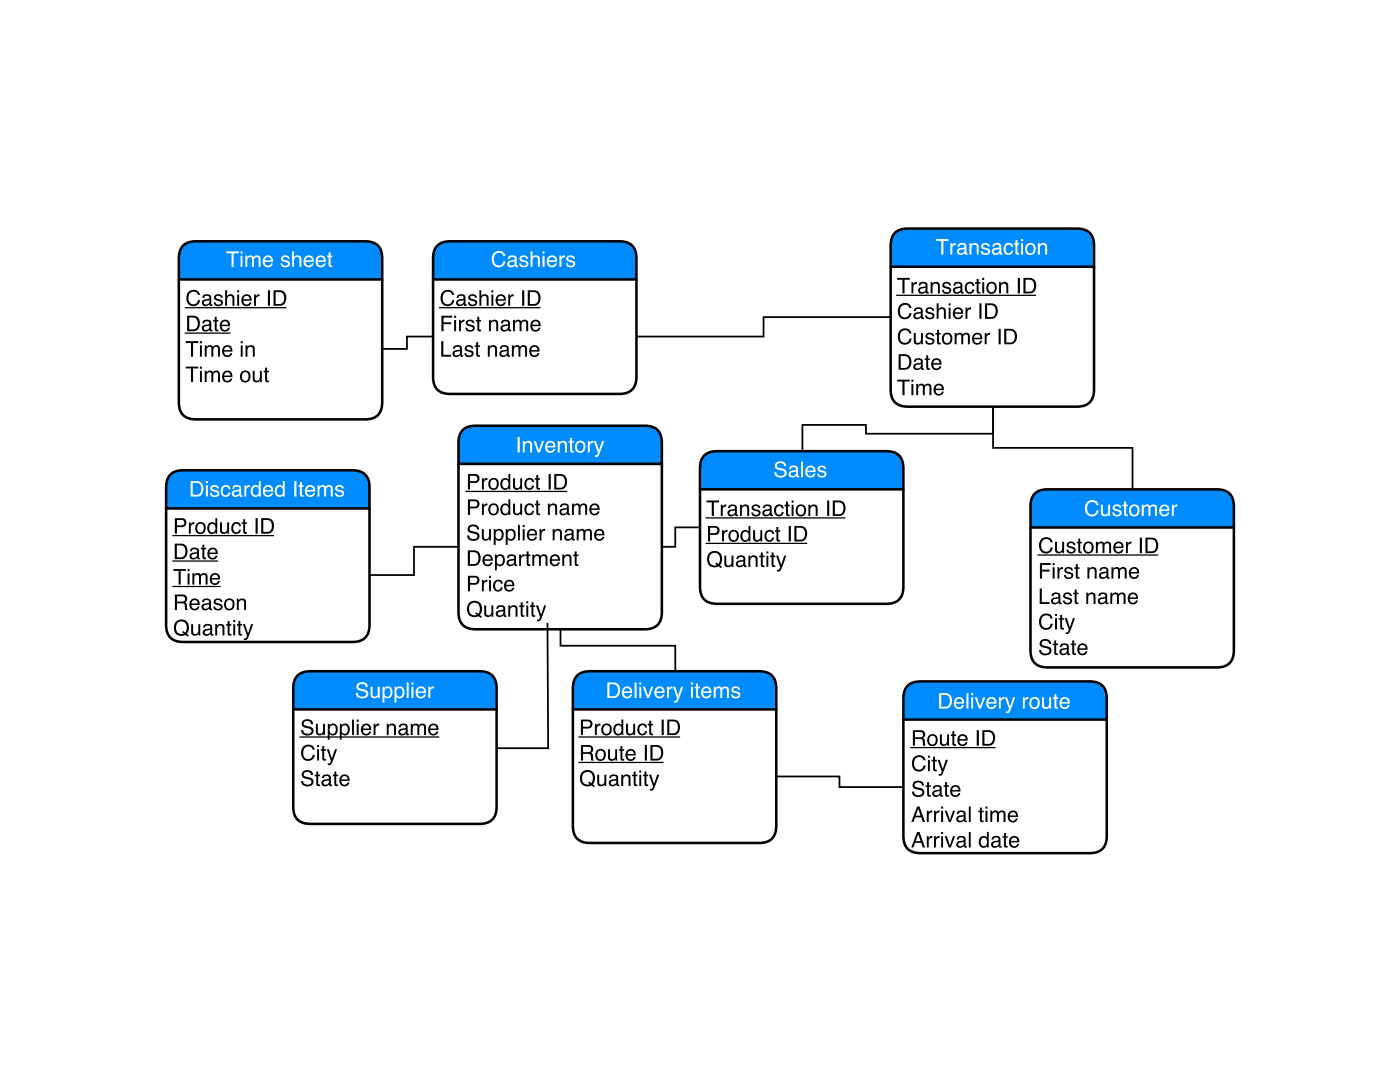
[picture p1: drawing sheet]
<svg xmlns="http://www.w3.org/2000/svg" width="280mm" height="216mm" viewBox="0 0 280 216" stroke-linecap="round" stroke-linejoin="round" font-family="sans-serif">
<path d="M92.5 85.9a3.5 3.5 0 0 1 2.5-.9h33.8a3 3 0 0 1 3.5 3.4v4.2h-40.7v-4.2a3.5 3.5 0 0 1 .9-2.5z" fill="#008cff"/>
<path d="M91.6 92.6v29.6a3 3 0 0 0 3.4 3.5h33.8a3 3 0 0 0 3.5-3.5v-29.6M92.5 85.9a3.5 3.5 0 0 1 2.5-.9h33.8a3 3 0 0 1 3.5 3.4v4.2h-40.7v-4.2a3.5 3.5 0 0 1 .9-2.5z" fill="none" stroke="#000" stroke-width=".51"/>
<path d="M103.4 87.2h.5v3.1h-.5zM104.5 88.1h.3v.3a.8 .8 0 0 1 1-.3 .8 .8 0 0 1 .5 .8v1.4h-.4v-1.4a.56 .56 0 0 0-.6-.5 .56 .56 0 0 0-.4 .8v1.1h-.4zM106.6 88.1h.5l.6 1.8 .6-1.8h.4l-.8 2.2h-.4zM109.2 88.4a1.03 1.03 0 0 1 1.3-.2 1.03 1.03 0 0 1 .5 1.1h-1.7a.64 .64 0 0 0 .5 .8 .64 .64 0 0 0 .8-.5h.4a1.07 1.07 0 0 1-1.4 .8 1.07 1.07 0 0 1-.6-1.5zM109.5 88.6l-.2 .4h1.3a.62 .62 0 0 0-.4-.6 .62 .62 0 0 0-.7 .2zM111.4 88.1h.4v.3a.8 .8 0 0 1 .9-.3 .8 .8 0 0 1 .6 .8v1.4h-.4v-1.4a.56 .56 0 0 0-.7-.5 .56 .56 0 0 0-.4 .8v1.1h-.4zM113.9 87.5h.4v.6h.4v.3h-.4v1.5l.1 .1h.3v.3a.54 .54 0 0 1-.8-.4v-1.5h-.3v-.3h.3zM115.6 88.5a.85 .85 0 0 0-.3 1.1 .85 .85 0 0 0 1 .4 .97 .97 0 0 0-.4-1.7zM115.2 88.4a1.12 1.12 0 0 1 1.5-.1 1.12 1.12 0 0 1 .2 1.5 1.08 1.08 0 0 1-1.4 .5 1.08 1.08 0 0 1-.6-1.4zM117.5 88.1h.3v.4l.4-.4 .4-.1-.1 .4a.59 .59 0 0 0-.7 .6v1.3h-.3zM118.7 88.1h.4l.6 1.8 .6-1.8h.4l-.5 1.5a2.85 2.85 0 0 1-.9 1.6h-.4v-.3h.3l.3-.5z" fill="#fff"/>
<g fill="#000">
<path d="M93.5 94.7h1.4a.89 .89 0 0 1 .9 .8 .89 .89 0 0 1-.9 .9h-1v1.3h-.4zM93.9 95v1.1h.9a.55 .55 0 0 0 .6-.6 .55 .55 0 0 0-.6-.5zM96.3 95.5h.4v.4l.3-.4 .4-.1v.4a.59 .59 0 0 0-.7 .6v1.3h-.4zM98.2 95.9a.85 .85 0 0 0-.2 1.1 .85 .85 0 0 0 1 .4 .97 .97 0 0 0-.4-1.6zM97.9 95.8a1.12 1.12 0 0 1 1.5-.1 1.12 1.12 0 0 1 .2 1.5 1.08 1.08 0 0 1-1.5 .5 1.08 1.08 0 0 1-.5-1.4zM100.5 96a.82 .82 0 0 0-.1 1 .82 .82 0 0 0 .9 .4 .89 .89 0 0 0 .3-1 .89 .89 0 0 0-.8-.6zM100.4 95.6l.7-.1 .5 .3v-1.2h.4v3.1h-.4v-.3a.93 .93 0 0 1-1.1 .3 .93 .93 0 0 1-.5-1l.1-.6zM102.5 95.5h.4v1.5a.53 .53 0 0 0 .6 .5 .53 .53 0 0 0 .4-.7l.1-1.3h.3v2.2h-.3v-.3a.78 .78 0 0 1-.9 .4 .78 .78 0 0 1-.6-.8zM105.1 95.8a.93 .93 0 0 1 1-.4 .93 .93 0 0 1 .6 .8h-.4a.62 .62 0 0 0-.8-.4 .62 .62 0 0 0-.3 .9 .6 .6 0 0 0 .4 .8 .6 .6 0 0 0 .7-.6h.4a1.01 1.01 0 0 1-1.3 .9 1.01 1.01 0 0 1-.6-1.4zM107.2 94.9h.3v.6h.4v.3h-.4v1.5l.1 .1h.3v.3a.54 .54 0 0 1-.7-.4v-1.5h-.3v-.3h.3zM109.6 94.7h.5v3h-.5zM111.2 95v2.4h.7a1.21 1.21 0 0 0 1-1.2 1.21 1.21 0 0 0-1-1.2zM110.8 94.7a2.59 2.59 0 0 1 2 .2 1.76 1.76 0 0 1-.4 2.8h-1.6z"/>
<path d="M93.5 99.7h1.4a.89 .89 0 0 1 .9 .9 .89 .89 0 0 1-.9 .9h-1v1.3h-.4zM93.9 100.1v1.1h.9a.55 .55 0 0 0 .6-.6 .55 .55 0 0 0-.6-.5zM96.3 100.6h.4v.4l.3-.4 .4-.1v.4a.59 .59 0 0 0-.7 .6v1.3h-.4zM98.2 101a.85 .85 0 0 0-.2 1.1 .85 .85 0 0 0 1 .4 .97 .97 0 0 0-.4-1.7zM97.9 100.8a1.12 1.12 0 0 1 1.5 0 1.12 1.12 0 0 1 .2 1.5 1.08 1.08 0 0 1-1.5 .5 1.08 1.08 0 0 1-.5-1.4zM100.5 101.1a.82 .82 0 0 0-.1 1 .82 .82 0 0 0 .9 .4 .89 .89 0 0 0 .3-1 .89 .89 0 0 0-.8-.6zM100.4 100.7l.7-.2 .5 .4v-1.2h.4v3.1h-.4v-.3a.93 .93 0 0 1-1.1 .3 .93 .93 0 0 1-.5-1.1l.1-.6zM102.5 100.6h.4v1.5a.53 .53 0 0 0 .6 .5 .53 .53 0 0 0 .4-.7l.1-1.3h.3v2.2h-.3v-.3a.78 .78 0 0 1-.9 .4 .78 .78 0 0 1-.6-.8zM105.1 100.8a.93 .93 0 0 1 1-.3 .93 .93 0 0 1 .6 .8h-.4a.62 .62 0 0 0-.8-.4 .62 .62 0 0 0-.3 .9 .6 .6 0 0 0 .4 .7 .6 .6 0 0 0 .7-.5h.4a1.01 1.01 0 0 1-1.3 .9 1.01 1.01 0 0 1-.6-1.4zM107.2 99.9h.3v.7h.4v.3h-.4v1.5l.1 .1h.3v.3a.54 .54 0 0 1-.7-.4v-1.5h-.3v-.3h.3zM109.5 100.6h.3v.3a.8 .8 0 0 1 1-.3 .8 .8 0 0 1 .5 .8v1.4h-.4v-1.4a.56 .56 0 0 0-.6-.5 .56 .56 0 0 0-.4 .7v1.2h-.4zM112.2 102a.54 .54 0 0 0 .6 .6 .54 .54 0 0 0 .5-.6v-.3zM112 100.8a.98 .98 0 0 1 1.7 .3v1.4l.2 .1v.2a.43 .43 0 0 1-.6-.3 .77 .77 0 0 1-1.1 .4 .77 .77 0 0 1-.2-1.2l1.3-.4a.51 .51 0 0 0-.5-.5 .51 .51 0 0 0-.5 .5h-.4zM114.3 100.6h.4v.3a.74 .74 0 0 1 1.2 0 .74 .74 0 0 1 .9-.4 .74 .74 0 0 1 .5 .8v1.5h-.4v-1.5a.49 .49 0 0 0-.6-.4 .49 .49 0 0 0-.3 .6v1.3h-.4v-1.4a.5 .5 0 0 0-.6-.5 .5 .5 0 0 0-.3 .7v1.2h-.4zM118.1 100.9a1.03 1.03 0 0 1 1.2-.3 1.03 1.03 0 0 1 .5 1.2h-1.6a.64 .64 0 0 0 .4 .8 .64 .64 0 0 0 .8-.5h.4a1.07 1.07 0 0 1-1.4 .8 1.07 1.07 0 0 1-.6-1.5zM118.4 101l-.2 .5h1.2a.62 .62 0 0 0-.3-.6 .62 .62 0 0 0-.7 .1z"/>
<path d="M93.5 115h1.4a.89 .89 0 0 1 .9 .9 .89 .89 0 0 1-.9 .9h-1v1.3h-.4zM93.9 115.3v1.1h.9a.55 .55 0 0 0 .6-.5 .55 .55 0 0 0-.6-.6zM96.3 115.8h.4v.4l.3-.4h.4v.4a.59 .59 0 0 0-.7 .6v1.3h-.4zM97.7 115.8h.4v2.3h-.4zM97.7 115h.4v.4h-.4zM98.8 116.1a.93 .93 0 0 1 1-.3 .93 .93 0 0 1 .7 .8h-.4a.62 .62 0 0 0-.8-.5 .62 .62 0 0 0-.4 .9 .6 .6 0 0 0 .5 .8 .6 .6 0 0 0 .7-.5h.4a1.01 1.01 0 0 1-1.3 .8 1.01 1.01 0 0 1-.7-1.4zM101 116.1a1.03 1.03 0 0 1 1.3-.2 1.03 1.03 0 0 1 .5 1.2h-1.7a.64 .64 0 0 0 .5 .7 .64 .64 0 0 0 .8-.4h.3a1.07 1.07 0 0 1-1.3 .7 1.07 1.07 0 0 1-.7-1.5zM101.3 116.3l-.2 .5h1.3a.62 .62 0 0 0-.4-.7 .62 .62 0 0 0-.7 .2z"/>
<path d="M93.7 105a1.22 1.22 0 0 1 2 .7h-.4a.77 .77 0 0 0-.7-.6 .77 .77 0 0 0-.8 .5 1.91 1.91 0 0 0 1.6 .7 .94 .94 0 0 1 .3 1.2 .94 .94 0 0 1-1.1 .5 1.07 1.07 0 0 1-1.3-1.1h.4a.86 .86 0 0 0 .8 .8 .86 .86 0 0 0 .9-.6l-.3-.4a2.2 2.2 0 0 1-1.6-.8v-.5zM96.3 105.6h.4v1.5a.53 .53 0 0 0 .6 .5 .53 .53 0 0 0 .4-.6v-1.4h.4v2.3h-.4v-.3a.78 .78 0 0 1-.8 .3 .78 .78 0 0 1-.6-.7zM99.2 106.1a.97 .97 0 0 0 .4 1.6 .91 .91 0 0 0 .7-.9 .91 .91 0 0 0-.7-.9zM98.7 105.7h.3v.3a.91 .91 0 0 1 1.2-.3 .91 .91 0 0 1 .4 1 .95 .95 0 0 1-.4 1.1 .95 .95 0 0 1-1.2-.1v1.1h-.3zM101.6 106.1a.97 .97 0 0 0 .4 1.6 .91 .91 0 0 0 .7-.9 .91 .91 0 0 0-.7-.9zM101.1 105.7h.3v.3a.91 .91 0 0 1 1.2-.3 .91 .91 0 0 1 .4 1 .95 .95 0 0 1-.4 1.1 .95 .95 0 0 1-1.2-.1v1.1h-.3zM103.5 104.8h.4v3.1h-.4zM104.4 105.7h.4v2.2h-.4zM104.4 104.8h.4v.4h-.4zM105.6 105.9a1.03 1.03 0 0 1 1.2-.2 1.03 1.03 0 0 1 .5 1.2h-1.6a.64 .64 0 0 0 .5 .7 .64 .64 0 0 0 .7-.4h.4a1.07 1.07 0 0 1-1.4 .7 1.07 1.07 0 0 1-.6-1.4zM105.9 106.1l-.2 .5h1.3a.62 .62 0 0 0-.4-.6 .62 .62 0 0 0-.7 .1zM107.8 105.6h.4v.4l.3-.3 .4-.1v.4a.59 .59 0 0 0-.7 .6v1.3h-.4zM110.4 105.6h.4v.4a.8 .8 0 0 1 .9-.4 .8 .8 0 0 1 .6 .9v1.4h-.4v-1.4a.56 .56 0 0 0-.7-.5 .56 .56 0 0 0-.4 .7v1.2h-.4zM113.2 107.1a.54 .54 0 0 0 .5 .6 .54 .54 0 0 0 .5-.6v-.3zM113 105.9a.98 .98 0 0 1 1.6 .3v1.4h.3v.3a.43 .43 0 0 1-.6-.3 .77 .77 0 0 1-1.1 .4 .77 .77 0 0 1-.3-1.2l1.3-.4a.51 .51 0 0 0-.4-.5 .51 .51 0 0 0-.6 .4h-.3zM115.2 105.6h.4v.4a.74 .74 0 0 1 1.3 0 .74 .74 0 0 1 .9-.4 .74 .74 0 0 1 .5 .8v1.5h-.4v-1.6a.49 .49 0 0 0-.6-.3 .49 .49 0 0 0-.3 .6v1.3h-.4v-1.5a.5 .5 0 0 0-.7-.4 .5 .5 0 0 0-.3 .7v1.2h-.4zM119 105.9a1.03 1.03 0 0 1 1.3-.2 1.03 1.03 0 0 1 .5 1.2h-1.7a.64 .64 0 0 0 .5 .7 .64 .64 0 0 0 .8-.4h.3a1.07 1.07 0 0 1-1.3 .7 1.07 1.07 0 0 1-.7-1.4zM119.3 106.1l-.2 .5h1.3a.62 .62 0 0 0-.4-.6 .62 .62 0 0 0-.7 .1z"/>
<path d="M93.9 110.3v2.3h.8a1.21 1.21 0 0 0 .9-1.2 1.21 1.21 0 0 0-1-1.1zM93.5 109.9a2.59 2.59 0 0 1 2 .2 1.76 1.76 0 0 1-.4 2.8l-1.6 .1zM96.7 111a1.03 1.03 0 0 1 1.3-.2 1.03 1.03 0 0 1 .5 1.2h-1.7a.64 .64 0 0 0 .5 .7 .64 .64 0 0 0 .8-.4h.3a1.07 1.07 0 0 1-1.4 .7 1.07 1.07 0 0 1-.6-1.4zM97 111.2l-.2 .5h1.3a.62 .62 0 0 0-.4-.6 .62 .62 0 0 0-.7 .1zM99.5 111.2a.97 .97 0 0 0 .4 1.5 .91 .91 0 0 0 .6-.8 .91 .91 0 0 0-.6-.9zM98.9 110.7h.4v.3a.91 .91 0 0 1 1.1-.2 .91 .91 0 0 1 .5 1 .95 .95 0 0 1-.4 1.1 .95 .95 0 0 1-1.2-.2v1.2h-.4zM101.7 112.2a.54 .54 0 0 0 .5 .6 .54 .54 0 0 0 .5-.7v-.3zM101.5 111a.98 .98 0 0 1 1.6 .3v1.4h.3v.3a.43 .43 0 0 1-.7-.3 .77 .77 0 0 1-1 .3 .77 .77 0 0 1-.3-1.1l1.3-.4a.51 .51 0 0 0-.5-.5 .51 .51 0 0 0-.5 .4h-.4zM103.7 110.7h.4v.4l.3-.3 .4-.1v.4a.59 .59 0 0 0-.7 .6v1.3h-.4zM105.2 110.1h.4v.6h.4v.3h-.4v1.5l.1 .2h.3v.3a.54 .54 0 0 1-.8-.5v-1.5h-.3v-.3h.3zM106.4 110.7h.3v.4a.74 .74 0 0 1 1.3-.1 .74 .74 0 0 1 .9-.3 .74 .74 0 0 1 .5 .8v1.5h-.4v-1.6a.49 .49 0 0 0-.6-.4 .49 .49 0 0 0-.3 .7v1.3h-.4v-1.5a.5 .5 0 0 0-.7-.4 .5 .5 0 0 0-.3 .7v1.2h-.3zM110.1 111a1.03 1.03 0 0 1 1.3-.2 1.03 1.03 0 0 1 .5 1.2h-1.7a.64 .64 0 0 0 .5 .7 .64 .64 0 0 0 .8-.4h.4a1.07 1.07 0 0 1-1.4 .7 1.07 1.07 0 0 1-.6-1.4zM110.4 111.2l-.1 .5h1.2a.62 .62 0 0 0-.4-.6 .62 .62 0 0 0-.7 .1zM112.4 110.7h.3v.4a.8 .8 0 0 1 1-.4 .8 .8 0 0 1 .5 .8v1.5h-.4v-1.4a.56 .56 0 0 0-.7-.6 .56 .56 0 0 0-.4 .8v1.2h-.3zM114.8 110.1h.4v.6h.4v.3h-.4v1.5l.1 .2h.3v.3a.54 .54 0 0 1-.8-.5v-1.5h-.3v-.3h.3z"/>
<path d="M93.8 120.3a1.62 1.62 0 0 1 2.3 .3 1.62 1.62 0 0 1-.2 2.2l.4 .3-.2 .3-.5-.4a1.59 1.59 0 0 1-2-.2 1.59 1.59 0 0 1-.1-2zM94 120.7a1.28 1.28 0 0 0-.2 1.5 1.28 1.28 0 0 0 1.4 .6h.1l-.4-.3 .3-.3 .4 .4a1.45 1.45 0 0 0-.5-2.2 1.12 1.12 0 0 0-1.1 .3zM96.8 120.9h.3v1.5a.53 .53 0 0 0 .7 .5 .53 .53 0 0 0 .4-.7v-1.3h.4v2.2h-.4v-.3a.78 .78 0 0 1-.9 .4 .78 .78 0 0 1-.5-.8zM99.5 122.4a.54 .54 0 0 0 .6 .5 .54 .54 0 0 0 .5-.6v-.3zM99.3 121.1a.98 .98 0 0 1 1.6 .4l.1 1.3 .2 .1v.3a.43 .43 0 0 1-.6-.4 .77 .77 0 0 1-1.1 .4 .77 .77 0 0 1-.2-1.1l1.3-.4a.51 .51 0 0 0-.5-.6 .51 .51 0 0 0-.6 .5h-.3zM101.6 120.9h.3v.3a.8 .8 0 0 1 1-.3 .8 .8 0 0 1 .5 .8v1.4h-.4v-1.4a.56 .56 0 0 0-.7-.5 .56 .56 0 0 0-.3 .8v1.1h-.4zM104 120.3h.4v.6h.4v.3h-.4v1.5l.1 .1h.3v.3a.54 .54 0 0 1-.8-.4v-1.5h-.3v-.3h.3zM105.2 120.9h.4v2.2h-.4zM105.2 120.1h.4v.4h-.4zM106.2 120.3h.4v.6h.3v.3h-.3v1.5l.1 .1h.2v.3a.54 .54 0 0 1-.7-.4v-1.5h-.3v-.3h.3zM107.1 120.9h.4l.6 1.8 .6-1.8h.5l-.6 1.5a2.85 2.85 0 0 1-.9 1.7l-.4-.1v-.3h.4l.2-.5z"/>
</g>
<path d="M93.1 98.1h20.1" fill="none" stroke="#000" stroke-width=".25"/>
<path d="M87.4 49a3.5 3.5 0 0 1 2.6-.8h33.7a3 3 0 0 1 3.5 3.4v4.2h-40.7v-4.2a3.5 3.5 0 0 1 .9-2.6z" fill="#008cff"/>
<path d="M86.5 55.8v19.4a3 3 0 0 0 3.5 3.5h33.7a3 3 0 0 0 3.5-3.5v-19.4M87.4 49a3.5 3.5 0 0 1 2.6-.8h33.7a3 3 0 0 1 3.5 3.4v4.2h-40.7v-4.2a3.5 3.5 0 0 1 .9-2.6z" fill="none" stroke="#000" stroke-width=".51"/>
<path d="M98.6 50.6a1.35 1.35 0 0 1 1.4-.5 1.35 1.35 0 0 1 1 1h-.4a1 1 0 0 0-1.3-.6 1 1 0 0 0-.6 1.3 .98 .98 0 0 0 .7 1.2 .98 .98 0 0 0 1.2-.8h.4a1.39 1.39 0 0 1-1.6 1.2 1.39 1.39 0 0 1-1.1-1.7l.1-.6zM101.8 52.5a.54 .54 0 0 0 .6 .6 .54 .54 0 0 0 .5-.6v-.4zM101.6 51.3a.98 .98 0 0 1 1.6 .3l.1 1.4h.2v.3a.43 .43 0 0 1-.6-.3 .77 .77 0 0 1-1.1 .3 .77 .77 0 0 1-.2-1.1l1.3-.4a.51 .51 0 0 0-.5-.5 .51 .51 0 0 0-.6 .4h-.3zM104 51.2a.91 .91 0 0 1 1.5 .5h-.3a.48 .48 0 0 0-.5-.4 .48 .48 0 0 0-.5 .4l.2 .2a.97 .97 0 0 1 1.2 .9 .98 .98 0 0 1-1 .6 .98 .98 0 0 1-.9-.8h.4a.55 .55 0 0 0 .6 .5 .55 .55 0 0 0 .5-.5l-.2-.2a.98 .98 0 0 1-1.2-.9zM106 50.2h.4v1.1a.8 .8 0 0 1 .9-.3 .8 .8 0 0 1 .6 .8v1.5h-.4v-1.4a.56 .56 0 0 0-.7-.6 .56 .56 0 0 0-.4 .8v1.2h-.4zM108.4 51.1h.4v2.2h-.4zM108.4 50.2h.4v.4h-.4zM109.6 51.3a1.03 1.03 0 0 1 1.2-.2 1.03 1.03 0 0 1 .5 1.2h-1.6a.64 .64 0 0 0 .4 .7 .64 .64 0 0 0 .8-.4h.4a1.07 1.07 0 0 1-1.4 .7 1.07 1.07 0 0 1-.6-1.4zM109.9 51.5l-.2 .5h1.2a.62 .62 0 0 0-.3-.6 .62 .62 0 0 0-.7 .1zM111.8 51h.4v.4l.3-.3 .4-.1v.4a.59 .59 0 0 0-.7 .6v1.3h-.4zM113.4 51.2a.91 .91 0 0 1 1.5 .5h-.4a.48 .48 0 0 0-.5-.4 .48 .48 0 0 0-.4 .4l.2 .2a.97 .97 0 0 1 1.1 .9 .98 .98 0 0 1-1 .6 .98 .98 0 0 1-.8-.8h.3a.55 .55 0 0 0 .6 .5 .55 .55 0 0 0 .5-.5l-.2-.2a.98 .98 0 0 1-1.1-.9z" fill="#fff"/>
<g fill="#000">
<path d="M88.4 58.4a1.35 1.35 0 0 1 1.3-.5 1.35 1.35 0 0 1 1 1h-.4a1 1 0 0 0-1.2-.6 1 1 0 0 0-.6 1.2 .98 .98 0 0 0 .7 1.3 .98 .98 0 0 0 1.2-.9h.4a1.39 1.39 0 0 1-1.6 1.2 1.39 1.39 0 0 1-1.2-1.6l.1-.6zM91.6 60.3a.54 .54 0 0 0 .5 .5 .54 .54 0 0 0 .5-.6v-.3zM91.4 59a.98 .98 0 0 1 1.6 .4v1.3l.3 .1v.3a.43 .43 0 0 1-.6-.3 .77 .77 0 0 1-1.1 .3 .77 .77 0 0 1-.3-1.1l1.3-.4a.51 .51 0 0 0-.4-.6 .51 .51 0 0 0-.6 .5h-.4zM93.8 58.9a.91 .91 0 0 1 1.5 .6h-.4a.48 .48 0 0 0-.5-.4 .48 .48 0 0 0-.4 .4l.2 .2a.97 .97 0 0 1 1.1 .9 .98 .98 0 0 1-1 .5 .98 .98 0 0 1-.8-.7h.4a.55 .55 0 0 0 .5 .4 .55 .55 0 0 0 .6-.5l-.3-.1a.98 .98 0 0 1-1.1-.9zM95.8 58h.4v1.1a.8 .8 0 0 1 .9-.3 .8 .8 0 0 1 .5 .8v1.5h-.4v-1.5a.56 .56 0 0 0-.6-.5 .56 .56 0 0 0-.4 .8v1.2h-.4zM98.2 58.8h.4v2.3h-.4zM98.2 58h.4v.4h-.4zM99.3 59.1a1.03 1.03 0 0 1 1.3-.2 1.03 1.03 0 0 1 .5 1.2h-1.7a.64 .64 0 0 0 .5 .7 .64 .64 0 0 0 .8-.4h.4a1.07 1.07 0 0 1-1.4 .7 1.07 1.07 0 0 1-.6-1.5zM99.6 59.3l-.2 .4h1.3a.62 .62 0 0 0-.4-.6 .62 .62 0 0 0-.7 .2zM101.6 58.8h.3v.4l.4-.4h.4l-.1 .4a.59 .59 0 0 0-.7 .6v1.3h-.3zM104.3 58h.5v3.1h-.5zM105.9 58.3v2.4h.7a1.21 1.21 0 0 0 1-1.2 1.21 1.21 0 0 0-1-1.2zM105.5 58a2.59 2.59 0 0 1 2 .2 1.76 1.76 0 0 1-.4 2.8l-1.6 .1z"/>
<path d="M88.2 68.1h.4v2.7h1.6v.4h-2zM90.9 70.4a.54 .54 0 0 0 .5 .6 .54 .54 0 0 0 .5-.6v-.3zM90.7 69.2a.98 .98 0 0 1 1.6 .3v1.4h.3v.3a.43 .43 0 0 1-.7-.3 .77 .77 0 0 1-1.1 .4 .77 .77 0 0 1-.2-1.2l1.3-.4a.51 .51 0 0 0-.5-.5 .51 .51 0 0 0-.5 .5h-.4zM93.1 69.1a.91 .91 0 0 1 1.5 .5h-.4a.48 .48 0 0 0-.5-.4 .48 .48 0 0 0-.4 .5l.2 .1a.97 .97 0 0 1 1.1 1 .98 .98 0 0 1-1 .5 .98 .98 0 0 1-.8-.8h.3a.55 .55 0 0 0 .6 .5 .55 .55 0 0 0 .5-.5l-.2-.2a.98 .98 0 0 1-1.1-.9zM95.2 68.3h.3v.7h.4v.3h-.4v1.4l.1 .2h.3v.3a.54 .54 0 0 1-.7-.4v-1.5h-.3v-.3h.3zM97.5 69h.3v.3a.8 .8 0 0 1 1-.4 .8 .8 0 0 1 .5 .9v1.4h-.4v-1.4a.56 .56 0 0 0-.6-.5 .56 .56 0 0 0-.4 .7v1.2h-.4zM100.2 70.4a.54 .54 0 0 0 .6 .6 .54 .54 0 0 0 .5-.6v-.3zM100 69.2a.98 .98 0 0 1 1.7 .3v1.4h.2v.3a.43 .43 0 0 1-.6-.3 .77 .77 0 0 1-1.1 .4 .77 .77 0 0 1-.2-1.2l1.3-.4a.51 .51 0 0 0-.5-.5 .51 .51 0 0 0-.6 .5h-.3zM102.3 69h.4v.3a.74 .74 0 0 1 1.2 0 .74 .74 0 0 1 .9-.4 .74 .74 0 0 1 .5 .8v1.5h-.4v-1.5a.49 .49 0 0 0-.6-.4 .49 .49 0 0 0-.3 .6v1.3h-.4v-1.5a.5 .5 0 0 0-.6-.4 .5 .5 0 0 0-.3 .7v1.2h-.4zM106 69.2a1.03 1.03 0 0 1 1.3-.2 1.03 1.03 0 0 1 .5 1.2h-1.6a.64 .64 0 0 0 .4 .8 .64 .64 0 0 0 .8-.5h.4a1.07 1.07 0 0 1-1.4 .7 1.07 1.07 0 0 1-.6-1.4zM106.4 69.4l-.2 .5h1.2a.62 .62 0 0 0-.3-.6 .62 .62 0 0 0-.7 .1z"/>
<path d="M88.2 63h2.2v.4h-1.8v1h1.6v.3h-1.6v1.4h-.4zM90.8 63.9h.3v2.2h-.3zM90.8 63h.3v.5h-.3zM91.7 63.9h.4v.4l.3-.4 .4-.1v.4a.59 .59 0 0 0-.7 .6v1.3h-.4zM93.3 64a.91 .91 0 0 1 1.5 .5h-.4a.48 .48 0 0 0-.5-.4 .48 .48 0 0 0-.4 .5l.2 .1a.97 .97 0 0 1 1.1 1 .98 .98 0 0 1-1 .5 .98 .98 0 0 1-.8-.8h.4a.55 .55 0 0 0 .5 .5 .55 .55 0 0 0 .6-.5l-.3-.1a.98 .98 0 0 1-1.1-1zM95.4 63.3h.4v.6h.3v.3h-.3v1.5v.1h.3v.3a.54 .54 0 0 1-.7-.4v-1.5h-.3v-.3h.3zM97.7 63.9h.4v.3a.8 .8 0 0 1 .9-.3 .8 .8 0 0 1 .5 .8v1.4h-.3v-1.4a.56 .56 0 0 0-.7-.5 .56 .56 0 0 0-.4 .8v1.1h-.4zM100.4 65.4a.54 .54 0 0 0 .6 .5 .54 .54 0 0 0 .5-.6v-.3zM100.2 64.1a.98 .98 0 0 1 1.7 .3v1.4l.2 .1v.2a.43 .43 0 0 1-.6-.3 .77 .77 0 0 1-1.1 .4 .77 .77 0 0 1-.2-1.1l1.3-.4a.51 .51 0 0 0-.5-.6 .51 .51 0 0 0-.5 .5h-.4zM102.5 63.9h.4v.3a.74 .74 0 0 1 1.3 0 .74 .74 0 0 1 .8-.4 .74 .74 0 0 1 .5 .8v1.5h-.3v-1.5a.49 .49 0 0 0-.7-.4 .49 .49 0 0 0-.3 .6v1.3h-.4v-1.4a.5 .5 0 0 0-.6-.5 .5 .5 0 0 0-.3 .7v1.2h-.4zM106.3 64.2a1.03 1.03 0 0 1 1.2-.2 1.03 1.03 0 0 1 .5 1.1h-1.6a.64 .64 0 0 0 .5 .8 .64 .64 0 0 0 .7-.5h.4a1.07 1.07 0 0 1-1.4 .8 1.07 1.07 0 0 1-.6-1.5zM106.6 64.3l-.2 .5h1.2a.62 .62 0 0 0-.3-.6 .62 .62 0 0 0-.7 .1z"/>
</g>
<path d="M87.8 61.4h20.1" fill="none" stroke="#000" stroke-width=".25"/>
<path d="M109.4 124.4l.1 25h-10.3" fill="none" stroke="#000" stroke-width=".35"/>
<path d="M59.5 134.9a3.5 3.5 0 0 1 2.5-.9h33.8a3 3 0 0 1 3.4 3.5v4.2h-40.6v-4.2a3.5 3.5 0 0 1 .9-2.6z" fill="#008cff"/>
<path d="M59.5 134.9a3.5 3.5 0 0 1 2.5-.9h33.8a3 3 0 0 1 3.4 3.5v4.2h-40.6v-4.2a3.5 3.5 0 0 1 .9-2.6zM58.6 141.7v19.4a3 3 0 0 0 3.4 3.4h33.8a3 3 0 0 0 3.4-3.4v-19.4" fill="none" stroke="#000" stroke-width=".51"/>
<path d="M71.5 136.5a1.22 1.22 0 0 1 2 .7h-.4a.77 .77 0 0 0-.7-.6 .77 .77 0 0 0-.8 .5 1.91 1.91 0 0 0 1.6 .7 .94 .94 0 0 1 .3 1.2 .94 .94 0 0 1-1.2 .5 1.07 1.07 0 0 1-1.2-1.1h.4a.86 .86 0 0 0 .8 .7 .86 .86 0 0 0 .9-.5l-.3-.5a2.2 2.2 0 0 1-1.6-.7v-.5zM74.1 137.1h.3v1.5a.53 .53 0 0 0 .7 .5 .53 .53 0 0 0 .4-.7v-1.3h.4v2.3h-.4v-.4a.78 .78 0 0 1-.9 .4 .78 .78 0 0 1-.5-.7zM77 137.6a.97 .97 0 0 0 .4 1.5 .91 .91 0 0 0 .6-.8 .91 .91 0 0 0-.6-.9zM76.4 137.1h.4v.3a.91 .91 0 0 1 1.1-.2 .91 .91 0 0 1 .5 1 .95 .95 0 0 1-.4 1.1 .95 .95 0 0 1-1.2-.2v1.2h-.4zM79.4 137.6a.97 .97 0 0 0 .4 1.5 .91 .91 0 0 0 .6-.8 .91 .91 0 0 0-.6-.9zM78.8 137.1h.4v.3a.91 .91 0 0 1 1.1-.2 .91 .91 0 0 1 .5 1 .95 .95 0 0 1-.4 1.1 .95 .95 0 0 1-1.2-.2v1.2h-.4zM81.3 136.3h.4v3.1h-.4zM82.2 137.1h.4v2.3h-.4zM82.2 136.3h.4v.4h-.4zM83.3 137.4a1.03 1.03 0 0 1 1.3-.2 1.03 1.03 0 0 1 .5 1.2h-1.6a.64 .64 0 0 0 .4 .7 .64 .64 0 0 0 .8-.4h.4a1.07 1.07 0 0 1-1.4 .7 1.07 1.07 0 0 1-.6-1.5zM83.7 137.6l-.2 .5h1.2a.62 .62 0 0 0-.3-.7 .62 .62 0 0 0-.7 .2zM85.6 137.1h.4v.4l.3-.4h.4v.4a.59 .59 0 0 0-.7 .6v1.3h-.4z" fill="#fff"/>
<g fill="#000">
<path d="M60.6 143.9a1.22 1.22 0 0 1 2 .7h-.4a.77 .77 0 0 0-.7-.6 .77 .77 0 0 0-.8 .5 1.91 1.91 0 0 0 1.5 .7 .94 .94 0 0 1 .3 1.2 .94 .94 0 0 1-1.1 .5 1.07 1.07 0 0 1-1.2-1.1h.4a.86 .86 0 0 0 .7 .7 .86 .86 0 0 0 .9-.5l-.2-.4a2.2 2.2 0 0 1-1.7-.8v-.5zM63.1 144.5h.4v1.5a.53 .53 0 0 0 .6 .5 .53 .53 0 0 0 .4-.7l.1-1.3h.3v2.3h-.3v-.3a.78 .78 0 0 1-.9 .3 .78 .78 0 0 1-.6-.7zM66.1 145a.97 .97 0 0 0 .4 1.5 .91 .91 0 0 0 .6-.8 .91 .91 0 0 0-.6-.9zM65.5 144.5h.4v.3a.91 .91 0 0 1 1.1-.2 .91 .91 0 0 1 .5 1 .95 .95 0 0 1-.4 1.1 .95 .95 0 0 1-1.2-.2v1.2h-.4zM68.5 145a.97 .97 0 0 0 .4 1.5 .91 .91 0 0 0 .6-.8 .91 .91 0 0 0-.6-.9zM67.9 144.5h.4v.3a.91 .91 0 0 1 1.1-.2 .91 .91 0 0 1 .5 1 .95 .95 0 0 1-.4 1.1 .95 .95 0 0 1-1.2-.2v1.2h-.4zM70.3 143.7h.4v3.1h-.4zM71.3 144.5h.4v2.3h-.4zM71.3 143.7h.4v.4h-.4zM72.4 144.8a1.03 1.03 0 0 1 1.3-.2 1.03 1.03 0 0 1 .5 1.2h-1.7a.64 .64 0 0 0 .5 .7 .64 .64 0 0 0 .8-.4h.3a1.07 1.07 0 0 1-1.3 .7 1.07 1.07 0 0 1-.6-1.4zM72.7 145l-.2 .5h1.3a.62 .62 0 0 0-.4-.6 .62 .62 0 0 0-.7 .1zM74.7 144.5h.3v.4l.4-.4h.4l-.1 .4a.59 .59 0 0 0-.7 .6v1.3h-.3zM77.3 144.5h.3v.3a.8 .8 0 0 1 1-.3 .8 .8 0 0 1 .5 .8v1.5h-.4v-1.4a.56 .56 0 0 0-.6-.6 .56 .56 0 0 0-.4 .8v1.2h-.4zM80 146a.54 .54 0 0 0 .6 .6 .54 .54 0 0 0 .5-.7v-.3zM79.8 144.8a.98 .98 0 0 1 1.7 .3v1.3l.2 .1v.3a.43 .43 0 0 1-.6-.3 .77 .77 0 0 1-1.1 .3 .77 .77 0 0 1-.2-1.1l1.3-.4a.51 .51 0 0 0-.5-.5 .51 .51 0 0 0-.6 .4h-.3zM82.1 144.5h.4v.3a.74 .74 0 0 1 1.2 0 .74 .74 0 0 1 .9-.3 .74 .74 0 0 1 .5 .8v1.5h-.4v-1.6a.49 .49 0 0 0-.6-.4 .49 .49 0 0 0-.3 .7v1.3h-.4v-1.5a.5 .5 0 0 0-.6-.4 .5 .5 0 0 0-.3 .7v1.2h-.4zM85.8 144.8a1.03 1.03 0 0 1 1.3-.2 1.03 1.03 0 0 1 .5 1.2h-1.6a.64 .64 0 0 0 .4 .7 .64 .64 0 0 0 .8-.4h.4a1.07 1.07 0 0 1-1.4 .7 1.07 1.07 0 0 1-.6-1.4zM86.2 145l-.2 .5h1.2a.62 .62 0 0 0-.3-.6 .62 .62 0 0 0-.7 .1z"/>
<path d="M60.6 154a1.22 1.22 0 0 1 2 .8h-.4a.77 .77 0 0 0-.7-.7 .77 .77 0 0 0-.8 .5 1.91 1.91 0 0 0 1.5 .8 .94 .94 0 0 1 .3 1.2 .94 .94 0 0 1-1.1 .4 1.07 1.07 0 0 1-1.2-1.1h.4a.86 .86 0 0 0 .7 .8 .86 .86 0 0 0 .9-.6l-.2-.4a2.2 2.2 0 0 1-1.7-.7v-.5zM63.2 154.1h.4v.6h.3v.3h-.3v1.5l.1 .1h.2v.3a.54 .54 0 0 1-.7-.4v-1.5h-.3v-.3h.3zM64.7 156.2a.54 .54 0 0 0 .5 .5 .54 .54 0 0 0 .5-.6v-.3zM64.5 154.9a.98 .98 0 0 1 1.6 .4v1.3l.3 .1v.3a.43 .43 0 0 1-.7-.4 .77 .77 0 0 1-1.1 .4 .77 .77 0 0 1-.2-1.1l1.3-.4a.51 .51 0 0 0-.5-.6 .51 .51 0 0 0-.5 .5h-.4zM66.8 154.1h.4v.6h.3v.3h-.3v1.5l.1 .1h.2v.3a.54 .54 0 0 1-.7-.4v-1.5h-.3v-.3h.3zM68.1 155a1.03 1.03 0 0 1 1.3-.2 1.03 1.03 0 0 1 .5 1.1h-1.7a.64 .64 0 0 0 .5 .8 .64 .64 0 0 0 .8-.5h.3a1.07 1.07 0 0 1-1.4 .8 1.07 1.07 0 0 1-.6-1.5zM68.4 155.2l-.2 .4h1.3a.62 .62 0 0 0-.4-.6 .62 .62 0 0 0-.7 .2z"/>
<path d="M60.5 149.2a1.35 1.35 0 0 1 1.4-.5 1.35 1.35 0 0 1 1 1h-.4a1 1 0 0 0-1.3-.6 1 1 0 0 0-.6 1.3 .98 .98 0 0 0 .7 1.2 .98 .98 0 0 0 1.2-.9h.4a1.39 1.39 0 0 1-1.6 1.2 1.39 1.39 0 0 1-1.1-1.6l.1-.6zM63.4 149.6h.4v2.3h-.4zM63.4 148.8h.4v.4h-.4zM64.4 149h.4v.6h.3v.3h-.3v1.5l.1 .1 .2 .1v.3a.54 .54 0 0 1-.7-.5v-1.5h-.3v-.3h.3zM65.3 149.6h.4l.6 1.8 .6-1.8h.5l-.6 1.5a2.85 2.85 0 0 1-.9 1.7h-.4v-.4h.4l.2-.5z"/>
</g>
<path d="M60 147.2h27.7" fill="none" stroke="#000" stroke-width=".25"/>
<path d="M181.4 136.9a3.5 3.5 0 0 1 2.5-.8h33.8a3 3 0 0 1 3.5 3.4v4.2h-40.7v-4.2a3.5 3.5 0 0 1 .9-2.6z" fill="#008cff"/>
<path d="M181.4 136.9a3.5 3.5 0 0 1 2.5-.8h33.8a3 3 0 0 1 3.5 3.4v4.2h-40.7v-4.2a3.5 3.5 0 0 1 .9-2.6zM180.5 143.7v23.2a3 3 0 0 0 3.4 3.5h33.8a3 3 0 0 0 3.5-3.5v-23.2" fill="none" stroke="#000" stroke-width=".51"/>
<path d="M188.1 138.8v2.3h.7a1.21 1.21 0 0 0 1-1.2 1.21 1.21 0 0 0-1-1.1zM187.7 138.4a2.59 2.59 0 0 1 2 .2 1.76 1.76 0 0 1-.4 2.8l-1.6 .1zM190.9 139.5a1.03 1.03 0 0 1 1.2-.2 1.03 1.03 0 0 1 .6 1.2h-1.7a.64 .64 0 0 0 .5 .7 .64 .64 0 0 0 .7-.4h.4a1.07 1.07 0 0 1-1.4 .7 1.07 1.07 0 0 1-.6-1.4zM191.2 139.7l-.2 .5h1.3a.62 .62 0 0 0-.4-.6 .62 .62 0 0 0-.7 .1zM193.1 138.4h.4v3.1h-.4zM194.1 139.2h.4v2.3h-.4zM194.1 138.4h.4v.4h-.4zM194.8 139.2h.4l.6 1.9 .7-1.9h.4l-.9 2.3h-.4zM197.4 139.5a1.03 1.03 0 0 1 1.2-.2 1.03 1.03 0 0 1 .5 1.2h-1.6a.64 .64 0 0 0 .5 .7 .64 .64 0 0 0 .7-.4h.4a1.07 1.07 0 0 1-1.4 .7 1.07 1.07 0 0 1-.6-1.4zM197.7 139.7l-.2 .5h1.2a.62 .62 0 0 0-.3-.6 .62 .62 0 0 0-.7 .1zM199.6 139.2h.4v.4l.3-.3 .4-.1v.4a.59 .59 0 0 0-.7 .6v1.3h-.4zM200.8 139.2h.4l.6 1.9 .6-1.9h.5l-.6 1.6a2.85 2.85 0 0 1-.9 1.6h-.4v-.4h.4l.2-.4zM204.4 139.2h.4v.4l.3-.3 .4-.1v.4a.59 .59 0 0 0-.7 .6v1.3h-.4zM206.3 139.6a.85 .85 0 0 0-.2 1.1 .85 .85 0 0 0 1 .4 .97 .97 0 0 0-.4-1.6zM206 139.5a1.12 1.12 0 0 1 1.5-.1 1.12 1.12 0 0 1 .2 1.6 1.08 1.08 0 0 1-1.5 .5 1.08 1.08 0 0 1-.5-1.4zM208.2 139.2h.4v1.5a.53 .53 0 0 0 .6 .5 .53 .53 0 0 0 .4-.7l.1-1.3h.3v2.3h-.3v-.3a.78 .78 0 0 1-.9 .3 .78 .78 0 0 1-.6-.7zM210.7 138.6h.4v.6h.3v.3h-.3v1.5l.1 .2h.2v.3a.54 .54 0 0 1-.7-.5v-1.5h-.3v-.3h.3zM212 139.5a1.03 1.03 0 0 1 1.3-.2 1.03 1.03 0 0 1 .5 1.2h-1.7a.64 .64 0 0 0 .5 .7 .64 .64 0 0 0 .8-.4h.3a1.07 1.07 0 0 1-1.4 .7 1.07 1.07 0 0 1-.6-1.4zM212.3 139.7l-.2 .5h1.3a.62 .62 0 0 0-.4-.6 .62 .62 0 0 0-.7 .1z" fill="#fff"/>
<g fill="#000">
<path d="M182.6 156.2a1.22 1.22 0 0 1 2 .7h-.4a.77 .77 0 0 0-.7-.7 .77 .77 0 0 0-.8 .6 1.91 1.91 0 0 0 1.6 .7 .94 .94 0 0 1 .3 1.2 .94 .94 0 0 1-1.1 .5 1.07 1.07 0 0 1-1.3-1.1h.4a.86 .86 0 0 0 .8 .7 .86 .86 0 0 0 .9-.5l-.3-.5a2.2 2.2 0 0 1-1.6-.7v-.5zM185.3 156.2h.3v.6h.4v.3h-.4v1.5l.1 .1 .3 .1v.3a.54 .54 0 0 1-.7-.5v-1.5h-.3v-.3h.3zM186.7 158.3a.54 .54 0 0 0 .6 .5 .54 .54 0 0 0 .5-.6v-.3zM186.5 157a.98 .98 0 0 1 1.7 .4v1.3l.2 .1v.3a.43 .43 0 0 1-.6-.3 .77 .77 0 0 1-1.1 .3 .77 .77 0 0 1-.2-1.1l1.3-.4a.51 .51 0 0 0-.5-.6 .51 .51 0 0 0-.5 .5h-.4zM188.9 156.2h.3v.6h.4v.3h-.4v1.5l.1 .1 .3 .1v.3a.54 .54 0 0 1-.7-.5v-1.5h-.3v-.3h.3zM190.2 157.1a1.03 1.03 0 0 1 1.2-.2 1.03 1.03 0 0 1 .5 1.2h-1.6a.64 .64 0 0 0 .4 .7 .64 .64 0 0 0 .8-.4h.4a1.07 1.07 0 0 1-1.4 .7 1.07 1.07 0 0 1-.6-1.5zM190.5 157.3l-.2 .5h1.2a.62 .62 0 0 0-.3-.7 .62 .62 0 0 0-.7 .2z"/>
<path d="M182.8 146.2v1h1a.54 .54 0 0 0 .6-.5 .54 .54 0 0 0-.5-.5zM182.4 145.8h1.4a.85 .85 0 0 1 1 .5 .85 .85 0 0 1-.4 1.1 1.68 1.68 0 0 1 .5 1.4l.1 .1h-.5l-.1-1-.2-.3h-1.4v1.3h-.4zM185.9 147a.85 .85 0 0 0-.2 1.1 .85 .85 0 0 0 1 .4 .97 .97 0 0 0-.4-1.6zM185.6 146.9a1.12 1.12 0 0 1 1.5 0 1.12 1.12 0 0 1 .2 1.5 1.08 1.08 0 0 1-1.5 .5 1.08 1.08 0 0 1-.5-1.4zM187.8 146.6h.4v1.5a.53 .53 0 0 0 .6 .5 .53 .53 0 0 0 .4-.6l.1-1.4h.3v2.3h-.3v-.3a.78 .78 0 0 1-.9 .3 .78 .78 0 0 1-.6-.7zM190.3 146h.4v.6h.3v.4h-.3v1.4l.1 .2h.2v.3a.54 .54 0 0 1-.7-.5v-1.4h-.3v-.4h.3zM191.6 146.9a1.03 1.03 0 0 1 1.3-.2 1.03 1.03 0 0 1 .5 1.2h-1.7a.64 .64 0 0 0 .5 .7 .64 .64 0 0 0 .8-.4h.3a1.07 1.07 0 0 1-1.4 .7 1.07 1.07 0 0 1-.6-1.4zM191.9 147.1l-.2 .5h1.3a.62 .62 0 0 0-.4-.6 .62 .62 0 0 0-.7 .1zM195.2 145.8h.4v3.1h-.4zM196.7 146.2v2.3h.8a1.21 1.21 0 0 0 .9-1.1 1.21 1.21 0 0 0-.9-1.2zM196.3 145.8a2.59 2.59 0 0 1 2 .3 1.76 1.76 0 0 1-.4 2.8h-1.6z"/>
<path d="M182.6 151.3a1.35 1.35 0 0 1 1.3-.5 1.35 1.35 0 0 1 1 1h-.4a1 1 0 0 0-1.2-.6 1 1 0 0 0-.6 1.3 .98 .98 0 0 0 .7 1.2 .98 .98 0 0 0 1.2-.9h.4a1.39 1.39 0 0 1-1.6 1.2 1.39 1.39 0 0 1-1.2-1.6l.1-.6zM185.4 151.7h.4v2.3h-.4zM185.4 150.9h.4v.4h-.4zM186.5 151.1h.3v.6h.4v.3h-.4v1.5l.1 .2h.3v.3a.54 .54 0 0 1-.7-.5v-1.5h-.3v-.3h.3zM187.3 151.7h.5l.6 1.9 .6-1.9h.4l-.5 1.5a2.85 2.85 0 0 1-.9 1.7h-.4v-.4h.3l.3-.5z"/>
<path d="M183.5 161.5l-.5 1.4h1zM183.3 161h.4l1.2 3.1h-.5l-.3-.9h-1.2l-.4 .9h-.4zM185.2 161.9h.4v.4l.3-.4 .4-.1v.4a.59 .59 0 0 0-.7 .6v1.3h-.4zM186.6 161.9h.4v.4l.3-.4 .4-.1v.4a.59 .59 0 0 0-.7 .6v1.3h-.4zM188.1 161.9h.3v2.2h-.3zM188.1 161h.3v.5h-.3zM188.8 161.9h.4l.6 1.8 .6-1.8h.5l-.9 2.2h-.4zM191.5 163.4a.54 .54 0 0 0 .6 .5 .54 .54 0 0 0 .5-.6v-.3zM191.3 162.1a.98 .98 0 0 1 1.7 .4v1.3l.2 .1v.3a.43 .43 0 0 1-.6-.4 .77 .77 0 0 1-1.1 .4 .77 .77 0 0 1-.2-1.1l1.3-.4a.51 .51 0 0 0-.5-.6 .51 .51 0 0 0-.6 .5h-.3zM193.6 161h.4v3.1h-.4zM195.8 161.3h.4v.6h.4v.3h-.4v1.5l.1 .1h.3v.3a.54 .54 0 0 1-.8-.4v-1.5h-.3v-.3h.3zM196.9 161.9h.4v2.2h-.4zM196.9 161h.4v.5h-.4zM197.9 161.9h.4v.3a.74 .74 0 0 1 1.2 0 .74 .74 0 0 1 .9-.4 .74 .74 0 0 1 .5 .8v1.5h-.4v-1.5a.49 .49 0 0 0-.6-.4 .49 .49 0 0 0-.3 .6v1.3h-.4v-1.4a.5 .5 0 0 0-.6-.5 .5 .5 0 0 0-.3 .7v1.2h-.4zM201.7 162.2a1.03 1.03 0 0 1 1.2-.2 1.03 1.03 0 0 1 .5 1.1h-1.6a.64 .64 0 0 0 .4 .8 .64 .64 0 0 0 .8-.5h.4a1.07 1.07 0 0 1-1.4 .8 1.07 1.07 0 0 1-.6-1.5zM202 162.4l-.2 .4h1.2a.62 .62 0 0 0-.3-.6 .62 .62 0 0 0-.7 .2z"/>
<path d="M183.5 166.6l-.5 1.4h1zM183.3 166.1h.4l1.2 3.1h-.5l-.3-.9h-1.2l-.4 .9h-.4zM185.2 167h.4v.4l.3-.4 .4-.1v.4a.59 .59 0 0 0-.7 .6v1.3h-.4zM186.6 167h.4v.4l.3-.4 .4-.1v.4a.59 .59 0 0 0-.7 .6v1.3h-.4zM188.1 167h.3v2.2h-.3zM188.1 166.1h.3v.5h-.3zM188.8 167h.4l.6 1.8 .6-1.8h.5l-.9 2.2h-.4zM191.5 168.4a.54 .54 0 0 0 .6 .6 .54 .54 0 0 0 .5-.6v-.3zM191.3 167.2a.98 .98 0 0 1 1.7 .3v1.4l.2 .1v.2a.43 .43 0 0 1-.6-.3 .77 .77 0 0 1-1.1 .4 .77 .77 0 0 1-.2-1.2l1.3-.4a.51 .51 0 0 0-.5-.5 .51 .51 0 0 0-.6 .5h-.3zM193.6 166.1h.4v3.1h-.4zM196.2 167.5a.82 .82 0 0 0-.2 1 .82 .82 0 0 0 .9 .4 .89 .89 0 0 0 .3-1 .89 .89 0 0 0-.8-.6zM196 167.1l.7-.2 .5 .4v-1.2h.4v3.1h-.4v-.3a.93 .93 0 0 1-1.1 .3 .93 .93 0 0 1-.5-1.1l.1-.6zM198.5 168.4a.54 .54 0 0 0 .5 .6 .54 .54 0 0 0 .5-.6v-.3zM198.3 167.2a.98 .98 0 0 1 1.6 .3v1.4l.3 .1v.2a.43 .43 0 0 1-.6-.3 .77 .77 0 0 1-1.1 .4 .77 .77 0 0 1-.3-1.2l1.3-.4a.51 .51 0 0 0-.4-.5 .51 .51 0 0 0-.6 .5h-.4zM200.6 166.3h.4v.7h.4v.3h-.4v1.4l.1 .2h.3v.3a.54 .54 0 0 1-.8-.4v-1.5h-.3v-.3h.3zM201.9 167.3a1.03 1.03 0 0 1 1.3-.3 1.03 1.03 0 0 1 .5 1.2h-1.7a.64 .64 0 0 0 .5 .8 .64 .64 0 0 0 .8-.5h.3a1.07 1.07 0 0 1-1.4 .7 1.07 1.07 0 0 1-.6-1.4zM202.2 167.4l-.2 .5h1.3a.62 .62 0 0 0-.4-.6 .62 .62 0 0 0-.7 .1z"/>
</g>
<path d="M182 149.3h16.8" fill="none" stroke="#000" stroke-width=".25"/>
<path d="M36.6 49a3.5 3.5 0 0 1 2.6-.8h33.7a3 3 0 0 1 3.5 3.4v4.2h-40.7v-4.2a3.5 3.5 0 0 1 .9-2.6z" fill="#008cff"/>
<path d="M35.7 55.8v24.5a3 3 0 0 0 3.5 3.4h33.7a3 3 0 0 0 3.5-3.4v-24.5M36.6 49a3.5 3.5 0 0 1 2.6-.8h33.7a3 3 0 0 1 3.5 3.4v4.2h-40.7v-4.2a3.5 3.5 0 0 1 .9-2.6z" fill="none" stroke="#000" stroke-width=".51"/>
<path d="M45.2 50.2h2.5v.4h-1v2.7h-.4v-2.7h-1.1zM48.1 51.1h.4v2.2h-.4zM48.1 50.2h.4v.4h-.4zM49 51h.4v.4a.74 .74 0 0 1 1.3-.1 .74 .74 0 0 1 .9-.3 .74 .74 0 0 1 .5 .8v1.5h-.4v-1.6a.49 .49 0 0 0-.6-.4 .49 .49 0 0 0-.4 .7v1.3h-.4v-1.5a.5 .5 0 0 0-.6-.4 .5 .5 0 0 0-.3 .7v1.2h-.4zM52.8 51.3a1.03 1.03 0 0 1 1.3-.2 1.03 1.03 0 0 1 .5 1.2h-1.7a.64 .64 0 0 0 .5 .7 .64 .64 0 0 0 .8-.4h.3a1.07 1.07 0 0 1-1.4 .7 1.07 1.07 0 0 1-.6-1.4zM53.1 51.5l-.2 .5h1.3a.62 .62 0 0 0-.4-.6 .62 .62 0 0 0-.7 .1zM56.4 51.2a.91 .91 0 0 1 1.5 .5h-.4a.48 .48 0 0 0-.5-.4 .48 .48 0 0 0-.4 .4l.2 .2a.97 .97 0 0 1 1.1 .9 .98 .98 0 0 1-1 .6 .98 .98 0 0 1-.8-.8h.3a.55 .55 0 0 0 .6 .5 .55 .55 0 0 0 .5-.5l-.2-.2a.98 .98 0 0 1-1.1-.9zM58.4 50.2h.4v1.1a.8 .8 0 0 1 .9-.3 .8 .8 0 0 1 .5 .8v1.5h-.4v-1.4a.56 .56 0 0 0-.6-.6 .56 .56 0 0 0-.4 .8v1.2h-.4zM60.9 51.3a1.03 1.03 0 0 1 1.3-.2 1.03 1.03 0 0 1 .5 1.2h-1.6a.64 .64 0 0 0 .4 .7 .64 .64 0 0 0 .8-.4h.4a1.07 1.07 0 0 1-1.4 .7 1.07 1.07 0 0 1-.6-1.4zM61.3 51.5l-.2 .5h1.2a.62 .62 0 0 0-.3-.6 .62 .62 0 0 0-.7 .1zM63.4 51.3a1.03 1.03 0 0 1 1.2-.2 1.03 1.03 0 0 1 .5 1.2h-1.6a.64 .64 0 0 0 .4 .7 .64 .64 0 0 0 .8-.4h.4a1.07 1.07 0 0 1-1.4 .7 1.07 1.07 0 0 1-.6-1.4zM63.7 51.5l-.2 .5h1.2a.62 .62 0 0 0-.3-.6 .62 .62 0 0 0-.7 .1zM65.7 50.4h.3v.6h.4v.3h-.4v1.5l.1 .2h.3v.3a.54 .54 0 0 1-.7-.5v-1.5h-.3v-.3h.3z" fill="#fff"/>
<g fill="#000">
<path d="M37.6 58.4a1.35 1.35 0 0 1 1.3-.5 1.35 1.35 0 0 1 1 1h-.4a1 1 0 0 0-1.2-.6 1 1 0 0 0-.6 1.2 .98 .98 0 0 0 .7 1.3 .98 .98 0 0 0 1.2-.9h.4a1.39 1.39 0 0 1-1.6 1.2 1.39 1.39 0 0 1-1.2-1.6l.1-.6zM40.8 60.3a.54 .54 0 0 0 .5 .5 .54 .54 0 0 0 .5-.6v-.3zM40.6 59a.98 .98 0 0 1 1.6 .4v1.3l.3 .1v.3a.43 .43 0 0 1-.6-.3 .77 .77 0 0 1-1.1 .3 .77 .77 0 0 1-.3-1.1l1.3-.4a.51 .51 0 0 0-.4-.6 .51 .51 0 0 0-.6 .5h-.4zM43 58.9a.91 .91 0 0 1 1.5 .6h-.4a.48 .48 0 0 0-.5-.4 .48 .48 0 0 0-.4 .4l.2 .2a.97 .97 0 0 1 1.1 .9 .98 .98 0 0 1-1 .5 .98 .98 0 0 1-.8-.7h.4a.55 .55 0 0 0 .5 .4 .55 .55 0 0 0 .6-.5l-.3-.1a.98 .98 0 0 1-1.1-.9zM45 58h.4v1.1a.8 .8 0 0 1 .9-.3 .8 .8 0 0 1 .5 .8v1.5h-.4v-1.5a.56 .56 0 0 0-.6-.5 .56 .56 0 0 0-.4 .8v1.2h-.4zM47.4 58.8h.4v2.3h-.4zM47.4 58h.4v.4h-.4zM48.5 59.1a1.03 1.03 0 0 1 1.3-.2 1.03 1.03 0 0 1 .5 1.2h-1.7a.64 .64 0 0 0 .5 .7 .64 .64 0 0 0 .8-.4h.4a1.07 1.07 0 0 1-1.4 .7 1.07 1.07 0 0 1-.6-1.5zM48.8 59.3l-.2 .4h1.3a.62 .62 0 0 0-.4-.6 .62 .62 0 0 0-.7 .2zM50.8 58.8h.3v.4l.4-.4h.4l-.1 .4a.59 .59 0 0 0-.7 .6v1.3h-.3zM53.5 58h.5v3.1h-.5zM55.1 58.3v2.4h.7a1.21 1.21 0 0 0 1-1.2 1.21 1.21 0 0 0-1-1.2zM54.7 58a2.59 2.59 0 0 1 2 .2 1.76 1.76 0 0 1-.4 2.8l-1.6 .1z"/>
<path d="M37.8 63.4v2.4h.8a1.21 1.21 0 0 0 .9-1.2 1.21 1.21 0 0 0-.9-1.2zM37.4 63a2.59 2.59 0 0 1 2 .3 1.76 1.76 0 0 1-.4 2.8h-1.6zM40.8 65.4a.54 .54 0 0 0 .5 .5 .54 .54 0 0 0 .5-.6v-.3zM40.6 64.1a.98 .98 0 0 1 1.6 .3v1.4l.3 .1v.2a.43 .43 0 0 1-.6-.3 .77 .77 0 0 1-1.1 .4 .77 .77 0 0 1-.3-1.1l1.3-.4a.51 .51 0 0 0-.4-.6 .51 .51 0 0 0-.6 .5h-.4zM42.9 63.3h.4v.6h.4v.3h-.4v1.5l.1 .1h.3v.3a.54 .54 0 0 1-.8-.4v-1.5h-.3v-.3h.3zM44.2 64.2a1.03 1.03 0 0 1 1.3-.2 1.03 1.03 0 0 1 .5 1.1h-1.7a.64 .64 0 0 0 .5 .8 .64 .64 0 0 0 .8-.5h.3a1.07 1.07 0 0 1-1.4 .8 1.07 1.07 0 0 1-.6-1.5zM44.5 64.3l-.2 .5h1.3a.62 .62 0 0 0-.4-.6 .62 .62 0 0 0-.7 .1z"/>
<path d="M37.1 68.1h2.5v.4h-1v2.7h-.4v-2.7h-1.1zM40 69h.3v2.2h-.3zM40 68.1h.3v.5h-.3zM40.9 69h.4v.3a.74 .74 0 0 1 1.3 0 .74 .74 0 0 1 .8-.4 .74 .74 0 0 1 .5 .8v1.5h-.3v-1.5a.49 .49 0 0 0-.7-.4 .49 .49 0 0 0-.3 .6v1.3h-.4v-1.5a.5 .5 0 0 0-.6-.4 .5 .5 0 0 0-.3 .7v1.2h-.4zM44.7 69.2a1.03 1.03 0 0 1 1.2-.2 1.03 1.03 0 0 1 .5 1.2h-1.6a.64 .64 0 0 0 .5 .8 .64 .64 0 0 0 .7-.5h.4a1.07 1.07 0 0 1-1.4 .7 1.07 1.07 0 0 1-.6-1.4zM45 69.4l-.2 .5h1.3a.62 .62 0 0 0-.4-.6 .62 .62 0 0 0-.7 .1zM48.1 69h.4v2.2h-.4zM48.1 68.1h.4v.5h-.4zM49.1 69h.3v.3a.8 .8 0 0 1 1-.4 .8 .8 0 0 1 .5 .9v1.4h-.4v-1.4a.56 .56 0 0 0-.7-.5 .56 .56 0 0 0-.4 .7v1.2h-.3z"/>
<path d="M37.1 73.2h2.5v.4h-1v2.7h-.4v-2.7h-1.1zM40 74.1h.3v2.2h-.3zM40 73.2h.3v.4h-.3zM40.9 74h.4v.4a.74 .74 0 0 1 1.3-.1 .74 .74 0 0 1 .8-.3 .74 .74 0 0 1 .5 .8v1.5h-.3v-1.6a.49 .49 0 0 0-.7-.4 .49 .49 0 0 0-.3 .7v1.3h-.4v-1.5a.5 .5 0 0 0-.6-.4 .5 .5 0 0 0-.3 .7v1.2h-.4zM44.7 74.3a1.03 1.03 0 0 1 1.2-.2 1.03 1.03 0 0 1 .5 1.2h-1.6a.64 .64 0 0 0 .5 .7 .64 .64 0 0 0 .7-.4h.4a1.07 1.07 0 0 1-1.4 .7 1.07 1.07 0 0 1-.6-1.4zM45 74.5l-.2 .5h1.3a.62 .62 0 0 0-.4-.6 .62 .62 0 0 0-.7 .1zM48.6 74.4a.85 .85 0 0 0-.3 1.1 .85 .85 0 0 0 1.1 .4 .97 .97 0 0 0-.4-1.6zM48.2 74.3a1.12 1.12 0 0 1 1.6 0 1.12 1.12 0 0 1 .1 1.5 1.08 1.08 0 0 1-1.4 .5 1.08 1.08 0 0 1-.5-1.4zM50.5 74h.4v1.5a.53 .53 0 0 0 .6 .5 .53 .53 0 0 0 .4-.6v-1.4h.4v2.3h-.3v-.3a.78 .78 0 0 1-.9 .3 .78 .78 0 0 1-.6-.7zM53 73.4h.4v.6h.3v.4h-.3v1.4v.2h.3v.3a.54 .54 0 0 1-.7-.5v-1.4h-.3v-.4h.3z"/>
</g>
<path d="M37 61.4h20.1M37 66.5h8.9" fill="none" stroke="#000" stroke-width=".25"/>
<path d="M206.8 98.6a3.5 3.5 0 0 1 2.5-.9h33.8a3 3 0 0 1 3.5 3.4v4.2h-40.7v-4.2a3.5 3.5 0 0 1 .9-2.5z" fill="#008cff"/>
<path d="M206.8 98.6a3.5 3.5 0 0 1 2.5-.9h33.8a3 3 0 0 1 3.5 3.4v4.2h-40.7v-4.2a3.5 3.5 0 0 1 .9-2.5zM205.9 105.3v24.5a3 3 0 0 0 3.4 3.5h33.8a3 3 0 0 0 3.5-3.5v-24.5" fill="none" stroke="#000" stroke-width=".51"/>
<path d="M217.2 100.3a1.35 1.35 0 0 1 1.3-.4 1.35 1.35 0 0 1 1 1h-.4a1 1 0 0 0-1.3-.6 1 1 0 0 0-.6 1.2 .98 .98 0 0 0 .8 1.2 .98 .98 0 0 0 1.1-.8h.4a1.39 1.39 0 0 1-1.6 1.2 1.39 1.39 0 0 1-1.1-1.6l.1-.7zM220 100.8h.4v1.5a.53 .53 0 0 0 .6 .5 .53 .53 0 0 0 .4-.7v-1.3h.4v2.2h-.4l.1-.3a.78 .78 0 0 1-.9 .4 .78 .78 0 0 1-.6-.8zM222.6 100.9a.91 .91 0 0 1 1.4 .5h-.3a.48 .48 0 0 0-.5-.4 .48 .48 0 0 0-.5 .5l.3 .1a.97 .97 0 0 1 1.1 1 .98 .98 0 0 1-1 .5 .98 .98 0 0 1-.8-.8h.3a.55 .55 0 0 0 .6 .5 .55 .55 0 0 0 .5-.5l-.2-.1a.98 .98 0 0 1-1.1-1zM224.6 100.2h.4v.6h.4v.3h-.4v1.5l.1 .1h.3v.3a.54 .54 0 0 1-.8-.4v-1.5h-.3v-.3h.3zM226.3 101.2a.85 .85 0 0 0-.3 1.1 .85 .85 0 0 0 1.1 .4 .97 .97 0 0 0-.4-1.7zM225.9 101.1a1.12 1.12 0 0 1 1.5-.1 1.12 1.12 0 0 1 .2 1.5 1.08 1.08 0 0 1-1.4 .5 1.08 1.08 0 0 1-.6-1.4zM228.2 100.8h.3v.3a.74 .74 0 0 1 1.3 0 .74 .74 0 0 1 .9-.4 .74 .74 0 0 1 .5 .8v1.5h-.4v-1.5a.49 .49 0 0 0-.6-.4 .49 .49 0 0 0-.3 .6v1.3h-.4v-1.4a.5 .5 0 0 0-.7-.5 .5 .5 0 0 0-.3 .7v1.2h-.3zM231.9 101.1a1.03 1.03 0 0 1 1.3-.2 1.03 1.03 0 0 1 .5 1.1h-1.7a.64 .64 0 0 0 .5 .8 .64 .64 0 0 0 .8-.5h.4a1.07 1.07 0 0 1-1.4 .8 1.07 1.07 0 0 1-.6-1.5zM232.2 101.3l-.2 .4h1.3a.62 .62 0 0 0-.4-.6 .62 .62 0 0 0-.7 .2zM234.2 100.8h.3v.4l.4-.4 .4-.1-.1 .4a.59 .59 0 0 0-.7 .6v1.3h-.3z" fill="#fff"/>
<g fill="#000">
<path d="M207.8 117.5h.4v2.7h1.6v.4h-2zM210.4 119.8a.54 .54 0 0 0 .6 .6 .54 .54 0 0 0 .5-.6v-.3zM210.2 118.6a.98 .98 0 0 1 1.7 .3v1.4h.2v.3a.43 .43 0 0 1-.6-.3 .77 .77 0 0 1-1.1 .4 .77 .77 0 0 1-.2-1.2l1.3-.4a.51 .51 0 0 0-.5-.5 .51 .51 0 0 0-.5 .4h-.4zM212.7 118.5a.91 .91 0 0 1 1.5 .5h-.4a.48 .48 0 0 0-.5-.4 .48 .48 0 0 0-.4 .4l.2 .2a.97 .97 0 0 1 1.1 .9 .98 .98 0 0 1-1 .6 .98 .98 0 0 1-.8-.8h.3a.55 .55 0 0 0 .6 .5 .55 .55 0 0 0 .5-.5l-.2-.2a.98 .98 0 0 1-1.1-.9zM214.7 117.7h.4v.6h.4v.4h-.4v1.4l.1 .2h.3v.3a.54 .54 0 0 1-.8-.4v-1.5h-.3v-.4h.3zM217.1 118.3h.3v.4a.8 .8 0 0 1 1-.4 .8 .8 0 0 1 .5 .9v1.4h-.4v-1.4a.56 .56 0 0 0-.7-.5 .56 .56 0 0 0-.4 .7v1.2h-.3zM219.8 119.8a.54 .54 0 0 0 .6 .6 .54 .54 0 0 0 .5-.6v-.3zM219.6 118.6a.98 .98 0 0 1 1.7 .3v1.4h.2v.3a.43 .43 0 0 1-.6-.3 .77 .77 0 0 1-1.1 .4 .77 .77 0 0 1-.2-1.2l1.3-.4a.51 .51 0 0 0-.5-.5 .51 .51 0 0 0-.6 .4h-.3zM221.9 118.3h.3v.4a.74 .74 0 0 1 1.3 0 .74 .74 0 0 1 .9-.4 .74 .74 0 0 1 .5 .8v1.5h-.4v-1.6a.49 .49 0 0 0-.6-.3 .49 .49 0 0 0-.3 .6v1.3h-.4v-1.5a.5 .5 0 0 0-.6-.4 .5 .5 0 0 0-.3 .7v1.2h-.4zM225.6 118.6a1.03 1.03 0 0 1 1.3-.2 1.03 1.03 0 0 1 .5 1.2h-1.7a.64 .64 0 0 0 .5 .7 .64 .64 0 0 0 .8-.4h.4a1.07 1.07 0 0 1-1.4 .7 1.07 1.07 0 0 1-.6-1.4zM225.9 118.8l-.1 .5h1.2a.62 .62 0 0 0-.3-.6 .62 .62 0 0 0-.8 .1z"/>
<path d="M207.8 112.4h2.2v.4h-1.8v1h1.5v.3h-1.5v1.4h-.4zM210.3 113.3h.4v2.2h-.4zM210.3 112.4h.4v.5h-.4zM211.3 113.3h.4v.4l.3-.4 .4-.1v.4a.59 .59 0 0 0-.7 .6v1.3h-.4zM212.9 113.4a.91 .91 0 0 1 1.5 .5h-.4a.48 .48 0 0 0-.5-.4 .48 .48 0 0 0-.4 .5l.2 .1a.97 .97 0 0 1 1.1 1 .98 .98 0 0 1-1 .5 .98 .98 0 0 1-.8-.8h.4a.55 .55 0 0 0 .5 .5 .55 .55 0 0 0 .6-.5l-.3-.2a.98 .98 0 0 1-1.1-.9zM215 112.6h.4v.7h.3v.3h-.3v1.5v.1h.3v.3a.54 .54 0 0 1-.7-.4v-1.5h-.3v-.3h.3zM217.3 113.3h.4v.3a.8 .8 0 0 1 .9-.3 .8 .8 0 0 1 .5 .8v1.4h-.3v-1.4a.56 .56 0 0 0-.7-.5 .56 .56 0 0 0-.4 .7v1.2h-.4zM220 114.7a.54 .54 0 0 0 .6 .6 .54 .54 0 0 0 .5-.6v-.3zM219.8 113.5a.98 .98 0 0 1 1.7 .3v1.4l.2 .1v.2a.43 .43 0 0 1-.6-.3 .77 .77 0 0 1-1.1 .4 .77 .77 0 0 1-.2-1.2l1.3-.4a.51 .51 0 0 0-.5-.5 .51 .51 0 0 0-.5 .5h-.4zM222.1 113.3h.4v.3a.74 .74 0 0 1 1.2 0 .74 .74 0 0 1 .9-.4 .74 .74 0 0 1 .5 .8v1.5h-.4v-1.5a.49 .49 0 0 0-.6-.4 .49 .49 0 0 0-.3 .6v1.3h-.4v-1.4a.5 .5 0 0 0-.6-.5 .5 .5 0 0 0-.3 .7v1.2h-.4zM225.9 113.6a1.03 1.03 0 0 1 1.2-.3 1.03 1.03 0 0 1 .5 1.2h-1.6a.64 .64 0 0 0 .5 .8 .64 .64 0 0 0 .7-.5h.4a1.07 1.07 0 0 1-1.4 .8 1.07 1.07 0 0 1-.6-1.5zM226.2 113.7l-.2 .5h1.2a.62 .62 0 0 0-.3-.6 .62 .62 0 0 0-.7 .1z"/>
<path d="M208 107.7a1.35 1.35 0 0 1 1.3-.4 1.35 1.35 0 0 1 1 1h-.4a1 1 0 0 0-1.2-.6 1 1 0 0 0-.6 1.2 .98 .98 0 0 0 .7 1.2 .98 .98 0 0 0 1.2-.8h.4a1.39 1.39 0 0 1-1.6 1.2 1.39 1.39 0 0 1-1.2-1.6l.1-.7zM210.8 108.2h.4v1.5a.53 .53 0 0 0 .6 .5 .53 .53 0 0 0 .4-.7l.1-1.3h.3v2.2h-.3v-.3a.78 .78 0 0 1-.9 .4 .78 .78 0 0 1-.6-.8zM213.4 108.3a.91 .91 0 0 1 1.5 .5h-.4a.48 .48 0 0 0-.5-.4 .48 .48 0 0 0-.4 .5l.2 .1a.97 .97 0 0 1 1.1 1 .98 .98 0 0 1-1 .5 .98 .98 0 0 1-.8-.8h.4a.55 .55 0 0 0 .5 .5 .55 .55 0 0 0 .5-.5l-.2-.1a.98 .98 0 0 1-1.1-1zM215.5 107.6h.3v.6h.4v.3h-.4v1.5l.1 .1h.3v.3a.54 .54 0 0 1-.7-.4v-1.5h-.3v-.3h.3zM217.1 108.6a.85 .85 0 0 0-.3 1.1 .85 .85 0 0 0 1.1 .4 .97 .97 0 0 0-.4-1.6zM216.7 108.5a1.12 1.12 0 0 1 1.5-.1 1.12 1.12 0 0 1 .2 1.5 1.08 1.08 0 0 1-1.4 .5 1.08 1.08 0 0 1-.5-1.4zM219 108.2h.4v.3a.74 .74 0 0 1 1.2 0 .74 .74 0 0 1 .9-.4 .74 .74 0 0 1 .5 .8v1.5h-.4v-1.5a.49 .49 0 0 0-.6-.4 .49 .49 0 0 0-.3 .6v1.3h-.4v-1.4a.5 .5 0 0 0-.6-.5 .5 .5 0 0 0-.3 .8v1.1h-.4zM222.8 108.5a1.03 1.03 0 0 1 1.2-.2 1.03 1.03 0 0 1 .5 1.1h-1.6a.64 .64 0 0 0 .4 .8 .64 .64 0 0 0 .8-.5h.4a1.07 1.07 0 0 1-1.4 .8 1.07 1.07 0 0 1-.6-1.5zM223.1 108.7l-.2 .4h1.2a.62 .62 0 0 0-.3-.6 .62 .62 0 0 0-.7 .2zM225 108.2h.4v.4l.3-.4 .4-.1v.4a.59 .59 0 0 0-.7 .6v1.3h-.4zM227.8 107.4h.4v3h-.4zM229.3 107.7v2.4h.8a1.21 1.21 0 0 0 .9-1.2 1.21 1.21 0 0 0-.9-1.2zM228.9 107.4a2.59 2.59 0 0 1 2 .2 1.76 1.76 0 0 1-.4 2.8h-1.6z"/>
<path d="M208 127.9a1.22 1.22 0 0 1 2 .7h-.4a.77 .77 0 0 0-.7-.6 .77 .77 0 0 0-.8 .5 1.91 1.91 0 0 0 1.6 .7 .94 .94 0 0 1 .3 1.2 .94 .94 0 0 1-1.1 .5 1.07 1.07 0 0 1-1.3-1.1h.4a.86 .86 0 0 0 .8 .7 .86 .86 0 0 0 .9-.5l-.3-.5a2.2 2.2 0 0 1-1.6-.7v-.5zM210.7 127.9h.3v.6h.4v.3h-.4v1.5l.1 .2h.3v.3a.54 .54 0 0 1-.7-.5v-1.5h-.3v-.3h.3zM212.1 130a.54 .54 0 0 0 .6 .5 .54 .54 0 0 0 .5-.6v-.3zM211.9 128.8a.98 .98 0 0 1 1.7 .3v1.3l.2 .1v.3a.43 .43 0 0 1-.6-.3 .77 .77 0 0 1-1.1 .3 .77 .77 0 0 1-.2-1.1l1.3-.4a.51 .51 0 0 0-.5-.6 .51 .51 0 0 0-.5 .5h-.4zM214.3 127.9h.3v.6h.4v.3h-.4v1.5l.1 .2h.3v.3a.54 .54 0 0 1-.7-.5v-1.5h-.3v-.3h.3zM215.6 128.8a1.03 1.03 0 0 1 1.2-.2 1.03 1.03 0 0 1 .5 1.2h-1.6a.64 .64 0 0 0 .4 .7 .64 .64 0 0 0 .8-.4h.4a1.07 1.07 0 0 1-1.4 .7 1.07 1.07 0 0 1-.6-1.5zM215.9 129l-.2 .5h1.2a.62 .62 0 0 0-.3-.7 .62 .62 0 0 0-.7 .2z"/>
<path d="M208 123a1.35 1.35 0 0 1 1.3-.5 1.35 1.35 0 0 1 1 1h-.4a1 1 0 0 0-1.2-.6 1 1 0 0 0-.6 1.3 .98 .98 0 0 0 .7 1.2 .98 .98 0 0 0 1.2-.9h.4a1.39 1.39 0 0 1-1.6 1.3 1.39 1.39 0 0 1-1.2-1.7l.1-.6zM210.8 123.4h.4v2.3h-.4zM210.8 122.6h.4v.4h-.4zM211.9 122.8h.3v.6h.4v.3h-.4v1.5l.1 .2h.3v.3a.54 .54 0 0 1-.7-.5v-1.5h-.3v-.3h.3zM212.7 123.4h.5l.6 1.9 .6-1.9h.4l-.5 1.5a2.85 2.85 0 0 1-.9 1.7h-.4v-.4h.3l.3-.4z"/>
</g>
<path d="M207.4 110.8h23.9" fill="none" stroke="#000" stroke-width=".25"/>
<path d="M139.9 105.3h-5v3.9h-2.6" fill="none" stroke="#000" stroke-width=".35"/>
<path d="M140.7 90.9a3.5 3.5 0 0 1 2.6-.8h33.8a3 3 0 0 1 3.4 3.4v4.2h-40.6v-4.2a3.5 3.5 0 0 1 .8-2.6z" fill="#008cff"/>
<path d="M139.9 97.7v19.4a3 3 0 0 0 3.4 3.5h33.8a3 3 0 0 0 3.4-3.5v-19.4M140.7 90.9a3.5 3.5 0 0 1 2.6-.8h33.8a3 3 0 0 1 3.4 3.4v4.2h-40.6v-4.2a3.5 3.5 0 0 1 .8-2.6z" fill="none" stroke="#000" stroke-width=".51"/>
<path d="M155.1 92.4a1.22 1.22 0 0 1 2 .7h-.4a.77 .77 0 0 0-.7-.6 .77 .77 0 0 0-.8 .5 1.91 1.91 0 0 0 1.6 .7 .94 .94 0 0 1 .3 1.2 .94 .94 0 0 1-1.1 .5 1.07 1.07 0 0 1-1.3-1.1h.4a.86 .86 0 0 0 .8 .7 .86 .86 0 0 0 .9-.5l-.3-.4a2.2 2.2 0 0 1-1.6-.8v-.5zM158 94.5a.54 .54 0 0 0 .6 .6 .54 .54 0 0 0 .5-.7v-.3zM157.8 93.3a.98 .98 0 0 1 1.7 .3v1.3l.2 .1v.3a.43 .43 0 0 1-.6-.3 .77 .77 0 0 1-1.1 .3 .77 .77 0 0 1-.2-1.1l1.3-.4a.51 .51 0 0 0-.5-.5 .51 .51 0 0 0-.6 .4h-.3zM160.1 92.2h.4v3.1h-.4zM161.2 93.3a1.03 1.03 0 0 1 1.3-.2 1.03 1.03 0 0 1 .5 1.2h-1.7a.64 .64 0 0 0 .5 .7 .64 .64 0 0 0 .8-.4h.3a1.07 1.07 0 0 1-1.4 .7 1.07 1.07 0 0 1-.6-1.4zM161.5 93.5l-.2 .5h1.3a.62 .62 0 0 0-.4-.7 .62 .62 0 0 0-.7 .2zM163.6 93.2a.91 .91 0 0 1 1.5 .5h-.4a.48 .48 0 0 0-.5-.4 .48 .48 0 0 0-.4 .4l.2 .2a.97 .97 0 0 1 1.1 .9 .98 .98 0 0 1-1 .6 .98 .98 0 0 1-.8-.8h.4a.55 .55 0 0 0 .5 .4 .55 .55 0 0 0 .5-.5l-.2-.1a.98 .98 0 0 1-1.1-.9z" fill="#fff"/>
<g fill="#000">
<path d="M141.2 99.9h2.5v.4h-1v2.7h-.5v-2.7h-1zM144 100.8h.4v.4l.3-.4 .4-.1v.4a.59 .59 0 0 0-.7 .6v1.3h-.4zM145.8 102.3a.54 .54 0 0 0 .6 .5 .54 .54 0 0 0 .5-.6v-.3zM145.6 101a.98 .98 0 0 1 1.6 .4v1.3l.3 .1v.2a.43 .43 0 0 1-.6-.3 .77 .77 0 0 1-1.1 .4 .77 .77 0 0 1-.2-1.1l1.2-.4a.51 .51 0 0 0-.4-.6 .51 .51 0 0 0-.6 .5h-.3zM147.9 100.8h.3v.3a.8 .8 0 0 1 1-.3 .8 .8 0 0 1 .5 .8v1.4h-.4v-1.4a.56 .56 0 0 0-.7-.5 .56 .56 0 0 0-.4 .8v1.1h-.3zM150.4 100.9a.91 .91 0 0 1 1.5 .5h-.3a.48 .48 0 0 0-.5-.4 .48 .48 0 0 0-.5 .5l.2 .1a.97 .97 0 0 1 1.2 1 .98 .98 0 0 1-1 .5 .98 .98 0 0 1-.9-.8h.4a.55 .55 0 0 0 .5 .5 .55 .55 0 0 0 .6-.5l-.2-.1a.98 .98 0 0 1-1.2-1zM152.8 102.3a.54 .54 0 0 0 .5 .5 .54 .54 0 0 0 .5-.6v-.3zM152.6 101a.98 .98 0 0 1 1.6 .4v1.3l.3 .1v.2a.43 .43 0 0 1-.7-.3 .77 .77 0 0 1-1.1 .4 .77 .77 0 0 1-.2-1.1l1.3-.4a.51 .51 0 0 0-.5-.6 .51 .51 0 0 0-.5 .5h-.4zM155 101a.93 .93 0 0 1 .9-.3 .93 .93 0 0 1 .7 .8h-.4a.62 .62 0 0 0-.8-.4 .62 .62 0 0 0-.3 .9 .6 .6 0 0 0 .4 .8 .6 .6 0 0 0 .7-.6h.4a1.01 1.01 0 0 1-1.3 .9 1.01 1.01 0 0 1-.6-1.4zM157.1 100.2h.3v.6h.4v.3h-.4v1.5l.1 .1h.3v.3a.54 .54 0 0 1-.7-.4v-1.5h-.3v-.3h.3zM158.2 100.8h.4v2.2h-.4zM158.2 99.9h.4v.5h-.4zM159.7 101.2a.85 .85 0 0 0-.3 1.1 .85 .85 0 0 0 1 .4 .97 .97 0 0 0-.4-1.7zM159.3 101.1a1.12 1.12 0 0 1 1.5-.1 1.12 1.12 0 0 1 .2 1.5 1.08 1.08 0 0 1-1.5 .5 1.08 1.08 0 0 1-.5-1.4zM161.5 100.8h.4v.3a.8 .8 0 0 1 .9-.3 .8 .8 0 0 1 .6 .8v1.4h-.4v-1.4a.56 .56 0 0 0-.7-.5 .56 .56 0 0 0-.4 .8v1.1h-.4zM165.3 99.9h.4v3.1h-.4zM166.8 100.3v2.4h.8a1.21 1.21 0 0 0 1-1.2 1.21 1.21 0 0 0-1-1.2zM166.4 99.9a2.59 2.59 0 0 1 2.1 .3 1.76 1.76 0 0 1-.5 2.8h-1.6z"/>
<path d="M141.5 105h1.4a.89 .89 0 0 1 .9 .9 .89 .89 0 0 1-.9 .9h-1v1.3h-.4zM141.9 105.4v1.1h.8a.55 .55 0 0 0 .7-.6 .55 .55 0 0 0-.7-.5zM144.3 105.9h.3v.4l.4-.4 .4-.1-.1 .4a.59 .59 0 0 0-.6 .6v1.3h-.4zM146.2 106.2a.85 .85 0 0 0-.3 1.1 .85 .85 0 0 0 1.1 .4 .97 .97 0 0 0-.4-1.6zM145.8 106.1a1.12 1.12 0 0 1 1.6 0 1.12 1.12 0 0 1 .1 1.5 1.08 1.08 0 0 1-1.4 .5 1.08 1.08 0 0 1-.5-1.4zM148.5 106.4a.82 .82 0 0 0-.1 1 .82 .82 0 0 0 .9 .4 .89 .89 0 0 0 .3-1 .89 .89 0 0 0-.8-.6zM148.4 106l.7-.2 .5 .4v-1.2h.3v3.1h-.3v-.3a.93 .93 0 0 1-1.1 .3 .93 .93 0 0 1-.6-1.1l.2-.6zM150.5 105.9h.4v1.5a.53 .53 0 0 0 .6 .4 .53 .53 0 0 0 .4-.6v-1.3h.4v2.2h-.3v-.3a.78 .78 0 0 1-.9 .4 .78 .78 0 0 1-.6-.8zM153 106.1a.93 .93 0 0 1 1-.3 .93 .93 0 0 1 .7 .8h-.4a.62 .62 0 0 0-.8-.4 .62 .62 0 0 0-.3 .9 .6 .6 0 0 0 .4 .7 .6 .6 0 0 0 .7-.5h.4a1.01 1.01 0 0 1-1.3 .8 1.01 1.01 0 0 1-.6-1.3zM155.1 105.2h.4v.7h.4v.3h-.4v1.4l.1 .2h.3v.3a.54 .54 0 0 1-.8-.4v-1.5h-.3v-.3h.3zM157.6 105h.4v3.1h-.4zM159.2 105.4v2.4h.7a1.21 1.21 0 0 0 1-1.2 1.21 1.21 0 0 0-1-1.2zM158.7 105a2.59 2.59 0 0 1 2.1 .3 1.76 1.76 0 0 1-.4 2.8h-1.7z"/>
<path d="M141.8 110.3a1.62 1.62 0 0 1 2.2 .3 1.62 1.62 0 0 1-.2 2.3l.5 .3-.2 .2-.5-.3a1.59 1.59 0 0 1-2-.3 1.59 1.59 0 0 1-.1-2zM142 110.7a1.28 1.28 0 0 0-.2 1.5 1.28 1.28 0 0 0 1.4 .7l.1-.1-.4-.2 .2-.3 .4 .3a1.45 1.45 0 0 0-.4-2.2 1.12 1.12 0 0 0-1.1 .3zM144.7 110.9h.4v1.5a.53 .53 0 0 0 .6 .5 .53 .53 0 0 0 .5-.6v-1.4h.4v2.3h-.4v-.3a.78 .78 0 0 1-.9 .3 .78 .78 0 0 1-.6-.7zM147.5 112.4a.54 .54 0 0 0 .5 .6 .54 .54 0 0 0 .5-.6v-.3zM147.3 111.2a.98 .98 0 0 1 1.6 .3v1.4h.3v.3a.43 .43 0 0 1-.6-.3 .77 .77 0 0 1-1.1 .3 .77 .77 0 0 1-.3-1.1l1.3-.4a.51 .51 0 0 0-.4-.5 .51 .51 0 0 0-.6 .4h-.3zM149.5 110.9h.4v.4a.8 .8 0 0 1 .9-.4 .8 .8 0 0 1 .6 .9v1.4h-.4v-1.4a.56 .56 0 0 0-.7-.5 .56 .56 0 0 0-.4 .7v1.2h-.4zM152 110.3h.4v.6h.4v.4h-.4v1.4l.1 .2h.3v.3a.54 .54 0 0 1-.8-.5v-1.4h-.3v-.4h.3zM153.1 111h.4v2.2h-.4zM153.1 110.1h.4v.4h-.4zM154.2 110.3h.4v.6h.3v.4h-.3v1.4v.2h.3v.3a.54 .54 0 0 1-.7-.5v-1.4h-.3v-.4h.3zM155.1 110.9h.4l.6 1.9 .6-1.9h.4l-.5 1.6a2.85 2.85 0 0 1-.9 1.6h-.4v-.4l.4 .1 .2-.5z"/>
</g>
<path d="M141.1 103.4h27.7M141.1 108.5h20.1" fill="none" stroke="#000" stroke-width=".25"/>
<path d="M178.8 46.5a3.5 3.5 0 0 1 2.6-.9h33.8a3 3 0 0 1 3.4 3.5v4.2h-40.6v-4.2a3.5 3.5 0 0 1 .8-2.6z" fill="#008cff"/>
<path d="M178 53.3v24.5a3 3 0 0 0 3.4 3.4h33.8a3 3 0 0 0 3.4-3.4v-24.5M178.8 46.5a3.5 3.5 0 0 1 2.6-.9h33.8a3 3 0 0 1 3.4 3.5v4.2h-40.6v-4.2a3.5 3.5 0 0 1 .8-2.6z" fill="none" stroke="#000" stroke-width=".51"/>
<path d="M187 47.7h2.6v.4h-1.1v2.7h-.4v-2.7h-1.1zM189.9 48.6h.4v.4l.3-.4 .4-.1v.4a.59 .59 0 0 0-.7 .6v1.3h-.4zM191.7 50a.54 .54 0 0 0 .5 .6 .54 .54 0 0 0 .5-.6v-.3zM191.5 48.8a.98 .98 0 0 1 1.6 .3v1.4l.3 .1v.2a.43 .43 0 0 1-.7-.3 .77 .77 0 0 1-1.1 .4 .77 .77 0 0 1-.2-1.2l1.3-.3a.51 .51 0 0 0-.5-.6 .51 .51 0 0 0-.5 .5h-.4zM193.7 48.6h.4v.3a.8 .8 0 0 1 .9-.3 .8 .8 0 0 1 .6 .8v1.4h-.4v-1.4a.56 .56 0 0 0-.7-.5 .56 .56 0 0 0-.4 .7v1.2h-.4zM196.3 48.7a.91 .91 0 0 1 1.5 .5h-.4a.48 .48 0 0 0-.5-.4 .48 .48 0 0 0-.4 .5l.2 .1a.97 .97 0 0 1 1.1 1 .98 .98 0 0 1-1 .5 .98 .98 0 0 1-.8-.8h.4a.55 .55 0 0 0 .5 .5 .55 .55 0 0 0 .5-.5l-.2-.2a.98 .98 0 0 1-1.1-.9zM198.6 50a.54 .54 0 0 0 .6 .6 .54 .54 0 0 0 .5-.6v-.3zM198.4 48.8a.98 .98 0 0 1 1.7 .3v1.4l.2 .1v.2a.43 .43 0 0 1-.6-.3 .77 .77 0 0 1-1.1 .4 .77 .77 0 0 1-.2-1.2l1.3-.3a.51 .51 0 0 0-.5-.6 .51 .51 0 0 0-.6 .5h-.3zM200.8 48.8a.93 .93 0 0 1 1-.3 .93 .93 0 0 1 .7 .8h-.4a.62 .62 0 0 0-.8-.4 .62 .62 0 0 0-.4 .9 .6 .6 0 0 0 .5 .7 .6 .6 0 0 0 .7-.5h.4a1.01 1.01 0 0 1-1.3 .9 1.01 1.01 0 0 1-.7-1.4zM202.9 47.9h.4v.7h.4v.3h-.4v1.5l.1 .1h.3v.3a.54 .54 0 0 1-.8-.4v-1.5h-.3v-.3h.3zM204 48.6h.4v2.2h-.4zM204 47.7h.4v.5h-.4zM205.5 49a.85 .85 0 0 0-.3 1.1 .85 .85 0 0 0 1.1 .4 .97 .97 0 0 0-.4-1.7zM205.1 48.8a1.12 1.12 0 0 1 1.6 0 1.12 1.12 0 0 1 .1 1.5 1.08 1.08 0 0 1-1.4 .5 1.08 1.08 0 0 1-.5-1.4zM207.4 48.6h.4v.3a.8 .8 0 0 1 .9-.3 .8 .8 0 0 1 .5 .8v1.4h-.3v-1.4a.56 .56 0 0 0-.7-.5 .56 .56 0 0 0-.4 .7v1.2h-.4z" fill="#fff"/>
<g fill="#000">
<path d="M179.3 55.5h2.5v.4h-1v2.7h-.5v-2.7h-1zM182.1 56.3h.4v.4l.3-.3 .4-.1v.4a.59 .59 0 0 0-.7 .6v1.3h-.4zM183.9 57.8a.54 .54 0 0 0 .6 .6 .54 .54 0 0 0 .5-.7v-.3zM183.7 56.6a.98 .98 0 0 1 1.6 .3v1.4h.3v.3a.43 .43 0 0 1-.6-.3 .77 .77 0 0 1-1.1 .3 .77 .77 0 0 1-.2-1.1l1.2-.4a.51 .51 0 0 0-.4-.5 .51 .51 0 0 0-.6 .4h-.3zM186 56.3h.3v.4a.8 .8 0 0 1 1-.4 .8 .8 0 0 1 .5 .8v1.5h-.4v-1.4a.56 .56 0 0 0-.7-.6 .56 .56 0 0 0-.4 .8v1.2h-.3zM188.5 56.5a.91 .91 0 0 1 1.5 .5h-.3a.48 .48 0 0 0-.5-.4 .48 .48 0 0 0-.5 .4l.2 .2a.97 .97 0 0 1 1.2 .9 .98 .98 0 0 1-1 .6 .98 .98 0 0 1-.9-.8h.4a.55 .55 0 0 0 .5 .5 .55 .55 0 0 0 .6-.5l-.2-.2a.98 .98 0 0 1-1.2-.9zM190.9 57.8a.54 .54 0 0 0 .5 .6 .54 .54 0 0 0 .5-.7v-.3zM190.7 56.6a.98 .98 0 0 1 1.6 .3v1.4h.3v.3a.43 .43 0 0 1-.7-.3 .77 .77 0 0 1-1.1 .3 .77 .77 0 0 1-.2-1.1l1.3-.4a.51 .51 0 0 0-.5-.5 .51 .51 0 0 0-.5 .4h-.4zM193.1 56.6a.93 .93 0 0 1 .9-.3 .93 .93 0 0 1 .7 .8h-.4a.62 .62 0 0 0-.8-.4 .62 .62 0 0 0-.3 .8 .6 .6 0 0 0 .4 .8 .6 .6 0 0 0 .7-.5h.4a1.01 1.01 0 0 1-1.3 .8 1.01 1.01 0 0 1-.6-1.4zM195.2 55.7h.3v.6h.4v.3h-.4v1.5l.1 .2h.3v.3a.54 .54 0 0 1-.7-.5v-1.5h-.3v-.3h.3zM196.3 56.3h.4v2.3h-.4zM196.3 55.5h.4v.4h-.4zM197.8 56.7a.85 .85 0 0 0-.3 1.1 .85 .85 0 0 0 1 .4 .97 .97 0 0 0-.4-1.6zM197.4 56.6a1.12 1.12 0 0 1 1.5-.1 1.12 1.12 0 0 1 .2 1.6 1.08 1.08 0 0 1-1.5 .5 1.08 1.08 0 0 1-.5-1.4zM199.6 56.3h.4v.4a.8 .8 0 0 1 .9-.4 .8 .8 0 0 1 .6 .8v1.5h-.4v-1.4a.56 .56 0 0 0-.7-.6 .56 .56 0 0 0-.4 .8v1.2h-.4zM203.4 55.5h.4v3.1h-.4zM204.9 55.9v2.3h.8a1.21 1.21 0 0 0 1-1.2 1.21 1.21 0 0 0-1-1.1zM204.5 55.5a2.59 2.59 0 0 1 2.1 .2 1.76 1.76 0 0 1-.5 2.8l-1.6 .1z"/>
<path d="M180 71.1v2.4h.7a1.21 1.21 0 0 0 1-1.2 1.21 1.21 0 0 0-1-1.2zM179.6 70.7a2.59 2.59 0 0 1 2 .3 1.76 1.76 0 0 1-.4 2.8h-1.6zM182.9 73a.54 .54 0 0 0 .6 .6 .54 .54 0 0 0 .5-.6v-.3zM182.7 71.8a.98 .98 0 0 1 1.7 .3v1.4l.2 .1v.2a.43 .43 0 0 1-.6-.3 .77 .77 0 0 1-1.1 .4 .77 .77 0 0 1-.2-1.2l1.3-.3a.51 .51 0 0 0-.5-.6 .51 .51 0 0 0-.5 .5h-.4zM185.1 70.9h.4v.7h.3v.3h-.3v1.5v.1h.3v.3a.54 .54 0 0 1-.7-.4v-1.5h-.3v-.3h.3zM186.4 71.9a1.03 1.03 0 0 1 1.2-.3 1.03 1.03 0 0 1 .5 1.2h-1.6a.64 .64 0 0 0 .5 .8 .64 .64 0 0 0 .7-.5h.4a1.07 1.07 0 0 1-1.4 .8 1.07 1.07 0 0 1-.6-1.5zM186.7 72l-.2 .5h1.2a.62 .62 0 0 0-.3-.6 .62 .62 0 0 0-.7 .1z"/>
<path d="M179.8 61a1.35 1.35 0 0 1 1.3-.5 1.35 1.35 0 0 1 1 1h-.4a1 1 0 0 0-1.3-.6 1 1 0 0 0-.6 1.3 .98 .98 0 0 0 .8 1.2 .98 .98 0 0 0 1.1-.9h.4a1.39 1.39 0 0 1-1.6 1.2 1.39 1.39 0 0 1-1.1-1.6l.1-.6zM182.9 62.9a.54 .54 0 0 0 .6 .6 .54 .54 0 0 0 .5-.7v-.3zM182.7 61.7a.98 .98 0 0 1 1.7 .3v1.3l.2 .1v.3a.43 .43 0 0 1-.6-.3 .77 .77 0 0 1-1.1 .3 .77 .77 0 0 1-.2-1.1l1.3-.4a.51 .51 0 0 0-.5-.6 .51 .51 0 0 0-.5 .5h-.4zM185.2 61.6a.91 .91 0 0 1 1.5 .5h-.4a.48 .48 0 0 0-.5-.4 .48 .48 0 0 0-.4 .4l.2 .2a.97 .97 0 0 1 1.1 .9 .98 .98 0 0 1-1 .5 .98 .98 0 0 1-.8-.7h.3a.55 .55 0 0 0 .6 .4 .55 .55 0 0 0 .5-.5l-.2-.1a.98 .98 0 0 1-1.1-.9zM187.2 60.6h.3v1.1a.8 .8 0 0 1 1-.3 .8 .8 0 0 1 .5 .8v1.5h-.4v-1.5a.56 .56 0 0 0-.7-.5 .56 .56 0 0 0-.4 .8v1.2h-.3zM189.6 61.4h.4v2.3h-.4zM189.6 60.6h.4v.4h-.4zM190.7 61.7a1.03 1.03 0 0 1 1.3-.2 1.03 1.03 0 0 1 .5 1.2h-1.7a.64 .64 0 0 0 .5 .7 .64 .64 0 0 0 .8-.4h.3a1.07 1.07 0 0 1-1.4 .7 1.07 1.07 0 0 1-.6-1.5zM191 61.9l-.2 .5h1.3a.62 .62 0 0 0-.4-.7 .62 .62 0 0 0-.7 .2zM192.9 61.4h.4v.4l.3-.4h.4v.4a.59 .59 0 0 0-.7 .6v1.3h-.4zM195.7 60.6h.4v3.1h-.4zM197.2 60.9v2.4h.8a1.21 1.21 0 0 0 1-1.2 1.21 1.21 0 0 0-1-1.2zM196.8 60.6a2.59 2.59 0 0 1 2.1 .2 1.76 1.76 0 0 1-.5 2.8l-1.6 .1z"/>
<path d="M179.8 66a1.35 1.35 0 0 1 1.3-.4 1.35 1.35 0 0 1 1 1h-.4a1 1 0 0 0-1.3-.6 1 1 0 0 0-.6 1.2 .98 .98 0 0 0 .8 1.2 .98 .98 0 0 0 1.1-.8h.4a1.39 1.39 0 0 1-1.6 1.2 1.39 1.39 0 0 1-1.1-1.6l.1-.7zM182.6 66.5h.4v1.5a.53 .53 0 0 0 .6 .5 .53 .53 0 0 0 .4-.7v-1.3h.4v2.2h-.3v-.3a.78 .78 0 0 1-.9 .4 .78 .78 0 0 1-.6-.8zM185.2 66.6a.91 .91 0 0 1 1.5 .5h-.4a.48 .48 0 0 0-.5-.3 .48 .48 0 0 0-.4 .4l.2 .1a.97 .97 0 0 1 1.1 1 .98 .98 0 0 1-1 .5 .98 .98 0 0 1-.8-.8h.3a.55 .55 0 0 0 .6 .5 .55 .55 0 0 0 .5-.5l-.2-.1a.98 .98 0 0 1-1.1-1zM187.2 65.9h.4v.6h.4v.3h-.4v1.5l.1 .1h.3v.3a.54 .54 0 0 1-.8-.4v-1.5h-.3v-.3h.3zM188.9 66.9a.85 .85 0 0 0-.3 1.1 .85 .85 0 0 0 1.1 .4 .97 .97 0 0 0-.4-1.6zM188.5 66.8a1.12 1.12 0 0 1 1.5-.1 1.12 1.12 0 0 1 .2 1.5 1.08 1.08 0 0 1-1.4 .5 1.08 1.08 0 0 1-.6-1.4zM190.8 66.5h.3v.3a.74 .74 0 0 1 1.3 0 .74 .74 0 0 1 .9-.4 .74 .74 0 0 1 .5 .8v1.5h-.4v-1.5a.49 .49 0 0 0-.6-.4 .49 .49 0 0 0-.3 .6v1.3h-.4v-1.4a.5 .5 0 0 0-.7-.5 .5 .5 0 0 0-.3 .8v1.1h-.3zM194.5 66.8a1.03 1.03 0 0 1 1.3-.2 1.03 1.03 0 0 1 .5 1.1h-1.7a.64 .64 0 0 0 .5 .8 .64 .64 0 0 0 .8-.5h.4a1.07 1.07 0 0 1-1.4 .8 1.07 1.07 0 0 1-.6-1.5zM194.8 67l-.1 .4h1.2a.62 .62 0 0 0-.4-.6 .62 .62 0 0 0-.7 .2zM196.8 66.5h.3v.4l.4-.4h.4l-.1 .3a.59 .59 0 0 0-.6 .7v1.2h-.4zM199.5 65.7h.5v3h-.5zM201.1 66v2.4h.7a1.21 1.21 0 0 0 1-1.2 1.21 1.21 0 0 0-1-1.2zM200.7 65.7a2.59 2.59 0 0 1 2 .2 1.76 1.76 0 0 1-.4 2.8h-1.6z"/>
<path d="M179.3 75.8h2.5v.4h-1v2.7h-.5v-2.7h-1zM182.1 76.7h.4v2.2h-.4zM182.1 75.8h.4v.4h-.4zM183.1 76.7h.4v.3a.74 .74 0 0 1 1.2 0 .74 .74 0 0 1 .9-.4 .74 .74 0 0 1 .5 .8v1.5h-.4v-1.6a.49 .49 0 0 0-.6-.3 .49 .49 0 0 0-.3 .6v1.3h-.4v-1.5a.5 .5 0 0 0-.6-.4 .5 .5 0 0 0-.3 .7v1.2h-.4zM186.8 76.9a1.03 1.03 0 0 1 1.3-.2 1.03 1.03 0 0 1 .5 1.2h-1.6a.64 .64 0 0 0 .4 .7 .64 .64 0 0 0 .8-.4h.4a1.07 1.07 0 0 1-1.4 .7 1.07 1.07 0 0 1-.6-1.4zM187.2 77.1l-.2 .5h1.2a.62 .62 0 0 0-.3-.6 .62 .62 0 0 0-.7 .1z"/>
</g>
<path d="M179.2 59h27.7" fill="none" stroke="#000" stroke-width=".25"/>
<path d="M112 125.7v3.2h22.9v5.1" fill="none" stroke="#000" stroke-width=".35"/>
<path d="M115.3 134.9a3.5 3.5 0 0 1 2.6-.9h33.8a3 3 0 0 1 3.4 3.5v4.2h-40.6v-4.2a3.5 3.5 0 0 1 .8-2.6z" fill="#008cff"/>
<path d="M115.3 134.9a3.5 3.5 0 0 1 2.6-.9h33.8a3 3 0 0 1 3.4 3.5v4.2h-40.6v-4.2a3.5 3.5 0 0 1 .8-2.6zM114.5 141.7v23.2a3 3 0 0 0 3.4 3.4h33.8a3 3 0 0 0 3.4-3.4v-23.2" fill="none" stroke="#000" stroke-width=".51"/>
<path d="M121.8 136.6v2.4h.7a1.21 1.21 0 0 0 1-1.2 1.21 1.21 0 0 0-1-1.2zM121.4 136.3a2.59 2.59 0 0 1 2 .2 1.76 1.76 0 0 1-.4 2.8l-1.6 .1zM124.6 137.4a1.03 1.03 0 0 1 1.2-.2 1.03 1.03 0 0 1 .5 1.2h-1.6a.64 .64 0 0 0 .5 .7 .64 .64 0 0 0 .7-.4h.4a1.07 1.07 0 0 1-1.4 .7 1.07 1.07 0 0 1-.6-1.5zM124.9 137.6l-.2 .5h1.2a.62 .62 0 0 0-.3-.7 .62 .62 0 0 0-.7 .2zM126.8 136.3h.4v3.1h-.4zM127.8 137.1h.3v2.3h-.3zM127.8 136.3h.3v.4h-.3zM128.5 137.1h.4l.6 1.9 .6-1.9h.4l-.8 2.3h-.4zM131 137.4a1.03 1.03 0 0 1 1.3-.2 1.03 1.03 0 0 1 .5 1.2h-1.6a.64 .64 0 0 0 .4 .7 .64 .64 0 0 0 .8-.4h.4a1.07 1.07 0 0 1-1.4 .7 1.07 1.07 0 0 1-.6-1.5zM131.3 137.6l-.1 .5h1.2a.62 .62 0 0 0-.3-.7 .62 .62 0 0 0-.8 .2zM133.3 137.1h.3v.4l.4-.4h.4l-.1 .4a.59 .59 0 0 0-.6 .6v1.3h-.4zM134.5 137.1h.4l.6 1.9 .6-1.9h.4l-.5 1.5a2.85 2.85 0 0 1-.9 1.7h-.4v-.4h.4l.2-.5zM138.1 137.1h.4v2.3h-.4zM138.1 136.3h.4v.4h-.4zM139.1 136.5h.4v.6h.3v.3h-.3v1.5l.1 .2h.2v.3a.54 .54 0 0 1-.7-.5v-1.5h-.3v-.3h.3zM140.4 137.4a1.03 1.03 0 0 1 1.3-.2 1.03 1.03 0 0 1 .5 1.2h-1.7a.64 .64 0 0 0 .5 .7 .64 .64 0 0 0 .8-.4h.3a1.07 1.07 0 0 1-1.4 .7 1.07 1.07 0 0 1-.6-1.5zM140.7 137.6l-.2 .5h1.3a.62 .62 0 0 0-.4-.7 .62 .62 0 0 0-.7 .2zM142.6 137.1h.4v.3a.74 .74 0 0 1 1.3 0 .74 .74 0 0 1 .8-.3 .74 .74 0 0 1 .6 .8v1.5h-.4v-1.6a.49 .49 0 0 0-.6-.4 .49 .49 0 0 0-.4 .7v1.3h-.4v-1.5a.5 .5 0 0 0-.6-.5 .5 .5 0 0 0-.3 .8v1.2h-.4zM146.4 137.3a.91 .91 0 0 1 1.5 .5h-.4a.48 .48 0 0 0-.5-.4 .48 .48 0 0 0-.4 .4l.2 .2a.97 .97 0 0 1 1.1 .9 .98 .98 0 0 1-1 .6 .98 .98 0 0 1-.8-.8h.3a.55 .55 0 0 0 .6 .4 .55 .55 0 0 0 .5-.5l-.2-.1a.98 .98 0 0 1-1.1-.9z" fill="#fff"/>
<g fill="#000">
<path d="M116.1 143.7h1.4a.89 .89 0 0 1 .9 .9 .89 .89 0 0 1-.9 .9h-1v1.3h-.4zM116.5 144v1.1h.8a.55 .55 0 0 0 .7-.5 .55 .55 0 0 0-.7-.6zM118.9 144.5h.3v.4l.4-.4h.4l-.1 .4a.59 .59 0 0 0-.6 .6v1.3h-.4zM120.8 144.9a.85 .85 0 0 0-.3 1.1 .85 .85 0 0 0 1.1 .4 .97 .97 0 0 0-.4-1.6zM120.4 144.8a1.12 1.12 0 0 1 1.6-.1 1.12 1.12 0 0 1 .1 1.6 1.08 1.08 0 0 1-1.4 .5 1.08 1.08 0 0 1-.5-1.4zM123.1 145a.82 .82 0 0 0-.1 1 .82 .82 0 0 0 .9 .4 .89 .89 0 0 0 .3-.9 .89 .89 0 0 0-.8-.7zM123 144.6l.7-.1 .5 .3v-1.1h.3v3.1h-.3v-.3a.93 .93 0 0 1-1.1 .3 .93 .93 0 0 1-.6-1.1l.2-.6zM125.1 144.5h.4v1.5a.53 .53 0 0 0 .6 .5 .53 .53 0 0 0 .4-.7v-1.3h.4v2.3h-.3v-.3a.78 .78 0 0 1-.9 .3 .78 .78 0 0 1-.6-.7zM127.6 144.8a.93 .93 0 0 1 1-.3 .93 .93 0 0 1 .7 .8h-.4a.62 .62 0 0 0-.8-.4 .62 .62 0 0 0-.3 .8 .6 .6 0 0 0 .4 .8 .6 .6 0 0 0 .7-.5h.4a1.01 1.01 0 0 1-1.3 .8 1.01 1.01 0 0 1-.6-1.4zM129.7 143.9h.4v.6h.4v.3h-.4v1.5l.1 .2h.3v.3a.54 .54 0 0 1-.8-.5v-1.5h-.3v-.3h.3zM132.2 143.7h.4v3.1h-.4zM133.8 144v2.4h.7a1.21 1.21 0 0 0 1-1.2 1.21 1.21 0 0 0-1-1.2zM133.3 143.7a2.59 2.59 0 0 1 2.1 .2 1.76 1.76 0 0 1-.4 2.8l-1.7 .1z"/>
<path d="M116.5 149.1v1.1h1a.54 .54 0 0 0 .6-.5 .54 .54 0 0 0-.6-.6zM116.1 148.8h1.4a.85 .85 0 0 1 1 .5 .85 .85 0 0 1-.4 1 1.68 1.68 0 0 1 .5 1.4l.1 .2h-.6l-.1-1.1-.2-.2-1.3-.1v1.4h-.4zM119.6 150a.85 .85 0 0 0-.3 1.1 .85 .85 0 0 0 1.1 .4 .97 .97 0 0 0-.4-1.6zM119.2 149.9a1.12 1.12 0 0 1 1.6-.1 1.12 1.12 0 0 1 .1 1.5 1.08 1.08 0 0 1-1.4 .6 1.08 1.08 0 0 1-.5-1.5zM121.5 149.6h.4v1.5a.53 .53 0 0 0 .6 .5 .53 .53 0 0 0 .4-.7v-1.3h.4v2.3h-.3v-.4a.78 .78 0 0 1-.9 .4 .78 .78 0 0 1-.6-.8zM124 149h.4v.6h.3v.3h-.3v1.5v.1l.3 .1v.3a.54 .54 0 0 1-.7-.5v-1.5h-.3v-.3h.3zM125.3 149.9a1.03 1.03 0 0 1 1.2-.2 1.03 1.03 0 0 1 .5 1.2h-1.6a.64 .64 0 0 0 .5 .7 .64 .64 0 0 0 .7-.4h.4a1.07 1.07 0 0 1-1.4 .7 1.07 1.07 0 0 1-.6-1.5zM125.6 150.1l-.2 .5h1.3a.62 .62 0 0 0-.4-.7 .62 .62 0 0 0-.7 .2zM128.9 148.8h.4v3.1h-.4zM130.4 149.1v2.4h.7a1.21 1.21 0 0 0 1-1.2 1.21 1.21 0 0 0-1-1.2zM130 148.8a2.59 2.59 0 0 1 2 .2 1.76 1.76 0 0 1-.4 2.8l-1.6 .1z"/>
<path d="M116.4 154.1a1.62 1.62 0 0 1 2.2 .3 1.62 1.62 0 0 1-.2 2.2l.5 .3-.2 .3-.5-.4a1.59 1.59 0 0 1-2-.2 1.59 1.59 0 0 1-.1-2zM116.6 154.5a1.28 1.28 0 0 0-.2 1.5 1.28 1.28 0 0 0 1.4 .6h.1l-.4-.3 .2-.3 .4 .4a1.45 1.45 0 0 0-.4-2.2 1.12 1.12 0 0 0-1.1 .3zM119.3 154.7h.4v1.5a.53 .53 0 0 0 .6 .5 .53 .53 0 0 0 .5-.7v-1.3h.4v2.2h-.4v-.3a.78 .78 0 0 1-.9 .4 .78 .78 0 0 1-.6-.8zM122.1 156.2a.54 .54 0 0 0 .5 .5 .54 .54 0 0 0 .5-.6v-.3zM121.9 154.9a.98 .98 0 0 1 1.6 .4v1.3l.3 .1v.3a.43 .43 0 0 1-.6-.4 .77 .77 0 0 1-1.1 .4 .77 .77 0 0 1-.3-1.1l1.3-.4a.51 .51 0 0 0-.4-.6 .51 .51 0 0 0-.6 .5h-.3zM124.1 154.7h.4v.3a.8 .8 0 0 1 .9-.3 .8 .8 0 0 1 .6 .8v1.4h-.4v-1.4a.56 .56 0 0 0-.7-.5 .56 .56 0 0 0-.4 .8v1.1h-.4zM126.6 154.1h.4v.6h.4v.3h-.4v1.5l.1 .1h.3v.3a.54 .54 0 0 1-.8-.4v-1.5h-.3v-.3h.3zM127.7 154.7h.4v2.2h-.4zM127.7 153.8h.4v.5h-.4zM128.8 154.1h.4v.6h.3v.3h-.3v1.5v.1h.3v.3a.54 .54 0 0 1-.7-.4v-1.5h-.3v-.3h.3zM129.7 154.7h.4l.6 1.8 .6-1.8h.4l-.5 1.5a2.85 2.85 0 0 1-.9 1.6h-.4v-.3h.4l.2-.5z"/>
</g>
<path d="M115.7 147.2h20.1M115.7 152.2h16.8" fill="none" stroke="#000" stroke-width=".25"/>
<path d="M34.1 94.8a3.5 3.5 0 0 1 2.5-.9h33.8a3 3 0 0 1 3.4 3.4v4.2h-40.6v-4.2a3.5 3.5 0 0 1 .9-2.5z" fill="#008cff"/>
<path d="M34.1 94.8a3.5 3.5 0 0 1 2.5-.9h33.8a3 3 0 0 1 3.4 3.4v4.2h-40.6v-4.2a3.5 3.5 0 0 1 .9-2.5zM33.2 101.5v23.3a3 3 0 0 0 3.4 3.4h33.8a3 3 0 0 0 3.4-3.4v-23.3" fill="none" stroke="#000" stroke-width=".51"/>
<path d="M38.5 96.4v2.4h.8a1.21 1.21 0 0 0 .9-1.2 1.21 1.21 0 0 0-.9-1.2zM38.1 96.1a2.59 2.59 0 0 1 2 .2 1.76 1.76 0 0 1-.4 2.8l-1.6 .1zM41.1 96.9h.4v2.3h-.4zM41.1 96.1h.4v.4h-.4zM42.3 97a.91 .91 0 0 1 1.4 .6h-.3a.48 .48 0 0 0-.5-.4 .48 .48 0 0 0-.5 .4l.3 .2a.97 .97 0 0 1 1.1 .9 .98 .98 0 0 1-1 .5 .98 .98 0 0 1-.8-.7h.3a.55 .55 0 0 0 .6 .4 .55 .55 0 0 0 .5-.5l-.2-.1a.98 .98 0 0 1-1.2-.9zM44.4 97.2a.93 .93 0 0 1 1-.3 .93 .93 0 0 1 .6 .8h-.3a.62 .62 0 0 0-.9-.5 .62 .62 0 0 0-.3 .9 .6 .6 0 0 0 .4 .8 .6 .6 0 0 0 .8-.5h.3a1.01 1.01 0 0 1-1.2 .8 1.01 1.01 0 0 1-.7-1.4zM46.8 98.4a.54 .54 0 0 0 .5 .5 .54 .54 0 0 0 .5-.6v-.3zM46.6 97.1a.98 .98 0 0 1 1.6 .4v1.3l.2 .1v.3a.43 .43 0 0 1-.6-.3 .77 .77 0 0 1-1.1 .3 .77 .77 0 0 1-.2-1.1l1.3-.4a.51 .51 0 0 0-.5-.6 .51 .51 0 0 0-.5 .5h-.4zM48.8 96.9h.4v.4l.3-.4h.4v.4a.59 .59 0 0 0-.7 .6v1.3h-.4zM50.7 97.4a.82 .82 0 0 0-.2 1 .82 .82 0 0 0 1 .4 .89 .89 0 0 0 .3-1 .89 .89 0 0 0-.8-.6zM50.5 97l.7-.1 .5 .3v-1.1h.4v3.1h-.3v-.4a.93 .93 0 0 1-1.2 .4 .93 .93 0 0 1-.5-1.1l.1-.6zM52.8 97.2a1.03 1.03 0 0 1 1.3-.2 1.03 1.03 0 0 1 .5 1.2h-1.7a.64 .64 0 0 0 .5 .7 .64 .64 0 0 0 .8-.4h.4a1.07 1.07 0 0 1-1.4 .7 1.07 1.07 0 0 1-.6-1.5zM53.1 97.4l-.2 .4h1.3a.62 .62 0 0 0-.4-.6 .62 .62 0 0 0-.7 .2zM55.5 97.4a.82 .82 0 0 0-.2 1 .82 .82 0 0 0 1 .4 .89 .89 0 0 0 .3-1 .89 .89 0 0 0-.8-.6zM55.3 97l.7-.1 .5 .3v-1.1h.4v3.1h-.3v-.4a.93 .93 0 0 1-1.2 .4 .93 .93 0 0 1-.5-1.1l.1-.6zM58.8 96.1h.4v3.1h-.4zM59.9 96.3h.4v.6h.4v.3h-.4v1.5l.1 .1 .3 .1v.3a.54 .54 0 0 1-.8-.5v-1.5h-.3v-.3h.3zM61.2 97.2a1.03 1.03 0 0 1 1.3-.2 1.03 1.03 0 0 1 .5 1.2h-1.7a.64 .64 0 0 0 .5 .7 .64 .64 0 0 0 .8-.4h.4a1.07 1.07 0 0 1-1.4 .7 1.07 1.07 0 0 1-.6-1.5zM61.5 97.4l-.2 .4h1.3a.62 .62 0 0 0-.4-.6 .62 .62 0 0 0-.7 .2zM63.5 96.9h.3v.3a.74 .74 0 0 1 1.3 0 .74 .74 0 0 1 .9-.3 .74 .74 0 0 1 .5 .8v1.5h-.4v-1.6a.49 .49 0 0 0-.6-.4 .49 .49 0 0 0-.3 .6v1.4h-.4v-1.5a.5 .5 0 0 0-.7-.5 .5 .5 0 0 0-.3 .8v1.2h-.3zM67.2 97a.91 .91 0 0 1 1.5 .6h-.4a.48 .48 0 0 0-.5-.4 .48 .48 0 0 0-.4 .4l.2 .2a.97 .97 0 0 1 1.1 .9 .98 .98 0 0 1-1 .5 .98 .98 0 0 1-.8-.7h.4a.55 .55 0 0 0 .5 .4 .55 .55 0 0 0 .6-.5l-.3-.1a.98 .98 0 0 1-1.1-.9z" fill="#fff"/>
<g fill="#000">
<path d="M34.9 103.5h1.4a.89 .89 0 0 1 1 .9 .89 .89 0 0 1-1 .9h-.9v1.3h-.5zM35.4 103.8v1.1h.8a.55 .55 0 0 0 .6-.5 .55 .55 0 0 0-.6-.6zM37.7 104.3h.4v.4l.3-.4h.4v.4a.59 .59 0 0 0-.7 .6v1.3h-.4zM39.7 104.7a.85 .85 0 0 0-.3 1.1 .85 .85 0 0 0 1.1 .4 .97 .97 0 0 0-.4-1.6zM39.3 104.6a1.12 1.12 0 0 1 1.5-.1 1.12 1.12 0 0 1 .2 1.5 1.08 1.08 0 0 1-1.4 .6 1.08 1.08 0 0 1-.6-1.5zM42 104.8a.82 .82 0 0 0-.2 1 .82 .82 0 0 0 1 .4 .89 .89 0 0 0 .3-.9 .89 .89 0 0 0-.8-.7zM41.8 104.4l.7-.1 .5 .3v-1.1h.4v3.1h-.3v-.3a.93 .93 0 0 1-1.2 .3 .93 .93 0 0 1-.5-1.1l.1-.6zM44 104.3h.3v1.5a.53 .53 0 0 0 .7 .5 .53 .53 0 0 0 .4-.7v-1.3h.4v2.3h-.4v-.4a.78 .78 0 0 1-.9 .4 .78 .78 0 0 1-.5-.8zM46.5 104.6a.93 .93 0 0 1 1-.3 .93 .93 0 0 1 .6 .8h-.3a.62 .62 0 0 0-.8-.5 .62 .62 0 0 0-.4 .9 .6 .6 0 0 0 .5 .8 .6 .6 0 0 0 .7-.5h.3a1.01 1.01 0 0 1-1.2 .8 1.01 1.01 0 0 1-.7-1.4zM48.6 103.7h.4v.6h.3v.3h-.3v1.5l.1 .2h.2v.3a.54 .54 0 0 1-.7-.5v-1.5h-.3v-.3h.3zM51.1 103.5h.4v3.1h-.4zM52.6 103.8v2.4h.8a1.21 1.21 0 0 0 .9-1.2 1.21 1.21 0 0 0-.9-1.2zM52.2 103.5a2.59 2.59 0 0 1 2 .2 1.76 1.76 0 0 1-.4 2.8l-1.6 .1z"/>
<path d="M35.3 108.9v2.4h.8a1.21 1.21 0 0 0 1-1.2 1.21 1.21 0 0 0-1-1.2zM34.9 108.5a2.59 2.59 0 0 1 2.1 .3 1.76 1.76 0 0 1-.5 2.8h-1.6zM38.3 110.9a.54 .54 0 0 0 .6 .5 .54 .54 0 0 0 .5-.6v-.3zM38.1 109.6a.98 .98 0 0 1 1.6 .4l.1 1.3 .2 .1v.3a.43 .43 0 0 1-.6-.4 .77 .77 0 0 1-1.1 .4 .77 .77 0 0 1-.2-1.1l1.3-.4a.51 .51 0 0 0-.5-.6 .51 .51 0 0 0-.6 .5h-.3zM40.4 108.8h.4v.6h.4v.3h-.4v1.5l.1 .1h.3v.3a.54 .54 0 0 1-.8-.4v-1.5h-.3v-.3h.3zM41.7 109.7a1.03 1.03 0 0 1 1.3-.2 1.03 1.03 0 0 1 .5 1.1h-1.7a.64 .64 0 0 0 .5 .8 .64 .64 0 0 0 .8-.5h.4a1.07 1.07 0 0 1-1.4 .8 1.07 1.07 0 0 1-.6-1.5zM42 109.9l-.1 .4h1.2a.62 .62 0 0 0-.4-.6 .62 .62 0 0 0-.7 .2z"/>
<path d="M34.6 113.6h2.6v.4h-1.1v2.7h-.4v-2.7h-1.1zM37.5 114.5h.4v2.2h-.4zM37.5 113.6h.4v.5h-.4zM38.4 114.5h.4v.3a.74 .74 0 0 1 1.3 0 .74 .74 0 0 1 .9-.4 .74 .74 0 0 1 .5 .8v1.5h-.4v-1.5a.49 .49 0 0 0-.6-.4 .49 .49 0 0 0-.3 .6v1.3h-.4v-1.4a.5 .5 0 0 0-.7-.5 .5 .5 0 0 0-.3 .7v1.2h-.4zM42.2 114.8a1.03 1.03 0 0 1 1.3-.3 1.03 1.03 0 0 1 .5 1.2h-1.7a.64 .64 0 0 0 .5 .8 .64 .64 0 0 0 .8-.5h.3a1.07 1.07 0 0 1-1.3 .8 1.07 1.07 0 0 1-.7-1.5zM42.5 114.9l-.2 .5h1.3a.62 .62 0 0 0-.4-.6 .62 .62 0 0 0-.7 .1z"/>
<path d="M35.4 119.1v1h.9a.54 .54 0 0 0 .7-.5 .54 .54 0 0 0-.6-.5zM35 118.7h1.4a.85 .85 0 0 1 1 .5 .85 .85 0 0 1-.4 1.1 1.68 1.68 0 0 1 .4 1.4l.1 .1h-.5l-.1-1-.2-.3h-1.3v1.3h-.4zM38.1 119.8a1.03 1.03 0 0 1 1.3-.2 1.03 1.03 0 0 1 .5 1.2h-1.7a.64 .64 0 0 0 .5 .7 .64 .64 0 0 0 .8-.4h.4a1.07 1.07 0 0 1-1.4 .7 1.07 1.07 0 0 1-.6-1.4zM38.4 120l-.1 .5h1.2a.62 .62 0 0 0-.4-.6 .62 .62 0 0 0-.7 .1zM40.7 121a.54 .54 0 0 0 .6 .6 .54 .54 0 0 0 .5-.6v-.3zM40.5 119.8a.98 .98 0 0 1 1.6 .3l.1 1.4h.2v.3a.43 .43 0 0 1-.6-.3 .77 .77 0 0 1-1.1 .4 .77 .77 0 0 1-.2-1.2l1.3-.4a.51 .51 0 0 0-.5-.5 .51 .51 0 0 0-.6 .4h-.3zM42.9 119.7a.91 .91 0 0 1 1.5 .5h-.3a.48 .48 0 0 0-.5-.4 .48 .48 0 0 0-.5 .4l.2 .2a.97 .97 0 0 1 1.2 .9 .98 .98 0 0 1-1 .6 .98 .98 0 0 1-.9-.8h.4a.55 .55 0 0 0 .6 .5 .55 .55 0 0 0 .5-.5l-.2-.2a.98 .98 0 0 1-1.2-.9zM45.4 119.9a.85 .85 0 0 0-.2 1.1 .85 .85 0 0 0 1 .4 .97 .97 0 0 0-.4-1.6zM45.1 119.8a1.12 1.12 0 0 1 1.5 0 1.12 1.12 0 0 1 .2 1.5 1.08 1.08 0 0 1-1.5 .5 1.08 1.08 0 0 1-.5-1.4zM47.3 119.5h.4v.4a.8 .8 0 0 1 .9-.4 .8 .8 0 0 1 .6 .9v1.4h-.4v-1.4a.56 .56 0 0 0-.7-.5 .56 .56 0 0 0-.4 .7v1.2h-.4z"/>
<path d="M35.3 124a1.62 1.62 0 0 1 2.2 .3 1.62 1.62 0 0 1-.2 2.2l.4 .4-.2 .2-.5-.3a1.59 1.59 0 0 1-1.9-.3 1.59 1.59 0 0 1-.2-2zM35.5 124.4a1.28 1.28 0 0 0-.3 1.5 1.28 1.28 0 0 0 1.4 .7l.1-.1-.3-.3 .2-.2 .4 .3a1.45 1.45 0 0 0-.4-2.2 1.12 1.12 0 0 0-1.1 .3zM38.2 124.6h.4v1.5a.53 .53 0 0 0 .6 .5 .53 .53 0 0 0 .4-.7v-1.3h.4v2.3h-.3v-.3a.78 .78 0 0 1-.9 .3 .78 .78 0 0 1-.6-.7zM40.9 126.1a.54 .54 0 0 0 .6 .6 .54 .54 0 0 0 .5-.7v-.3zM40.7 124.9a.98 .98 0 0 1 1.7 .3v1.4h.2v.3a.43 .43 0 0 1-.6-.3 .77 .77 0 0 1-1.1 .3 .77 .77 0 0 1-.2-1.1l1.3-.4a.51 .51 0 0 0-.5-.5 .51 .51 0 0 0-.5 .4h-.4zM43 124.6h.4v.3a.8 .8 0 0 1 .9-.3 .8 .8 0 0 1 .6 .8v1.5h-.4v-1.4a.56 .56 0 0 0-.7-.6 .56 .56 0 0 0-.4 .8v1.2h-.4zM45.5 124h.4v.6h.3v.3h-.3v1.5l.1 .2h.2v.3a.54 .54 0 0 1-.7-.5v-1.5h-.3v-.3h.3zM46.6 124.6h.4v2.3h-.4zM46.6 123.8h.4v.4h-.4zM47.6 124h.4v.6h.4v.3h-.4v1.5l.1 .2h.3v.3a.54 .54 0 0 1-.8-.5v-1.5h-.3v-.3h.3zM48.5 124.6h.5l.6 1.9 .6-1.9h.4l-.6 1.5a2.85 2.85 0 0 1-.8 1.7h-.5v-.4h.4l.3-.4z"/>
</g>
<path d="M34.6 106.9h20M34.6 112h8.9M34.6 117.1h9.4" fill="none" stroke="#000" stroke-width=".25"/>
<path d="M86.5 67.2h-5.2v2.5h-4.9M178 63.3h-25.4v3.9h-25.4M160.3 90.1v-5.3h12.7v1.8h25.4v-5.4v8.2h27.9v8.3M91.6 109.2h-8.9v5.6h-8.9M155.1 155h12.6v2.2h12.8" fill="none" stroke="#000" stroke-width=".35"/>
</svg>
